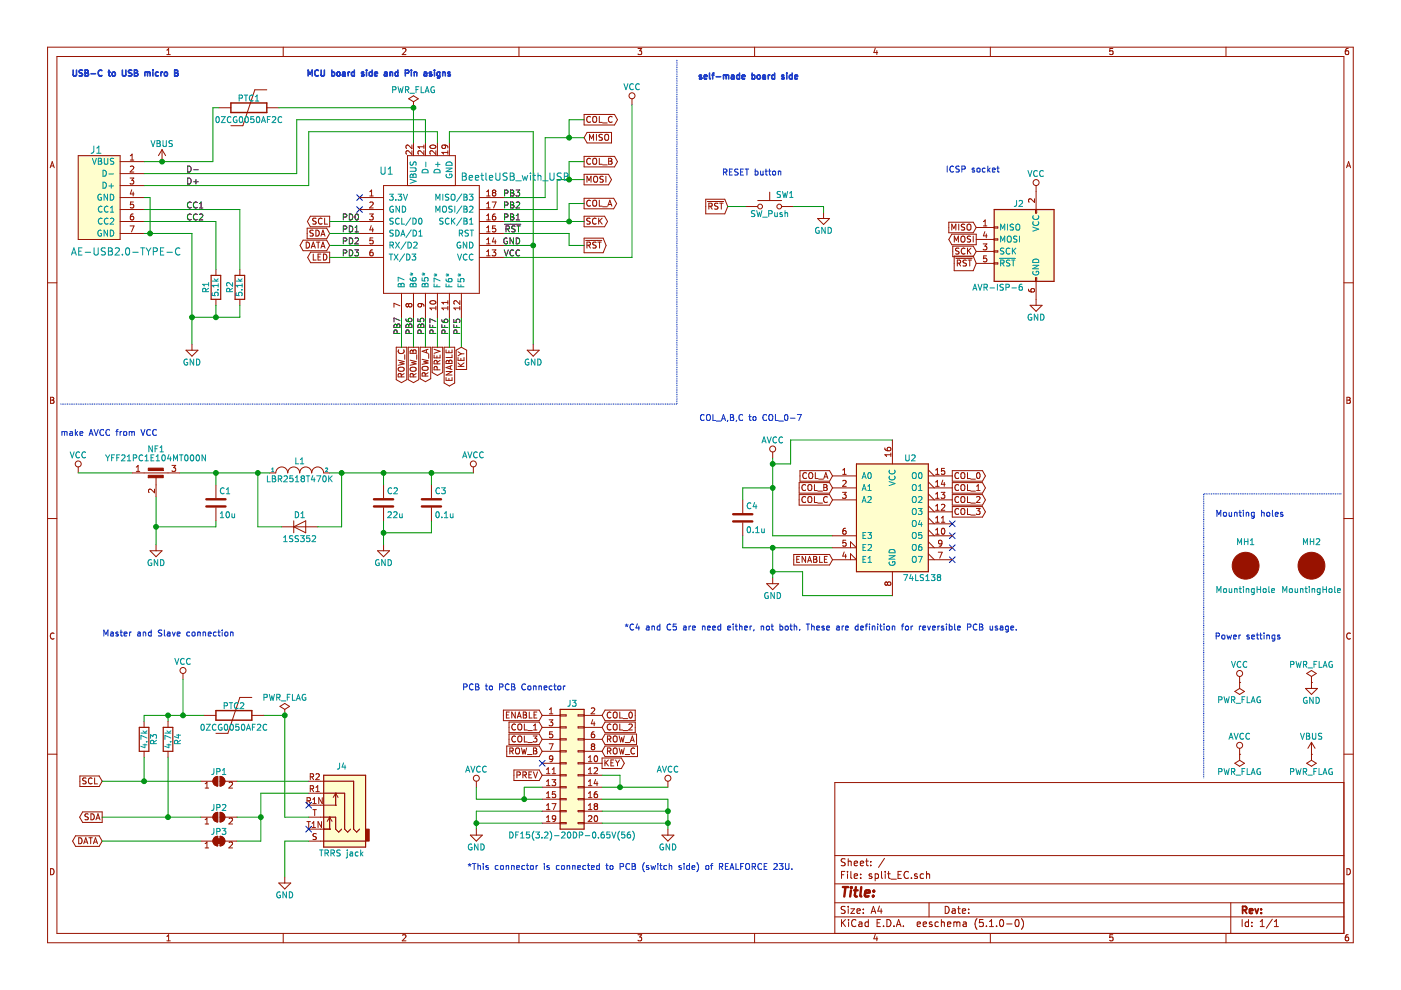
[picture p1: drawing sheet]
<svg xmlns="http://www.w3.org/2000/svg" width="297mm" height="210mm" viewBox="0 0 297 210" stroke-linecap="round" stroke-linejoin="round" font-family="sans-serif">
<g fill="none" stroke="#981200" stroke-width=".21">
<path d="M10.1 10h276.8v189.9h-276.8zM12.1 12h272.8v185.9h-272.8zM35.4 11.6h.7M35.4 10.6l.4-.3v1.3M56.6 19h-2.6l-2.5 7.7h-2.5M60 10v2M85.3 10.4l.5-.1 .3 .3-.8 1h.8M110 10v2M135.3 10.3h.8l-.5 .5 .4 .1v.5l-.2 .2-.5-.2M160 10v2M185.6 10.2l-.3 .9h.8M185.9 10.7v.9"/>
<path d="M210 10v2M235.9 10.3h-.6v.6l.6-.1v.6l-.1 .2-.5-.2M259.9 10v2M285.9 10.3h-.4l-.2 .3-.1 .7 .3 .3 .4-.2v-.6h-.4l-.3 .2M10.6 35.6l.5-1.3 .4 1.3M10.7 35.2h.7M16.6 33h8.9v17.8h-8.9zM25.5 34.3h5M25.5 36.8h5M25.5 39.3h5M27.6 37.7h.8l-.5 .5 .4 .2 .1 .4-.3 .2-.5-.1M27.6 33.9h.8"/>
<path d="M27.6 33l.4-.3v1.2M27.6 35.3l.5-.1 .3 .4-.8 .9h.8M34.4 31.7l-.8 1.3M34.4 31.7v2.6M34.4 31.7l.7 1.3M46.4 22.8h2.6M56.6 22.8h2.5M81.3 39.3h20.3v22.9h-20.3zM86.4 39.3v-6.3h10.2v6.3M86.6 20.9l1.1-.6 1 .6-1 .7zM87.3 30.7v.8l-.9-.8-.3 .3 .1 .5M87.3 32v.7l-.9-.7-.3 .2 .1 .5"/>
<path d="M87.7 22.8h.1M87.7 21.6v1.2M87.7 30.5v2.5M89.9 32v.7l-.9-.7-.4 .2 .1 .5M89.9 30.7v.8M89.9 31.1h-1.3l.4 .4M90.2 30.5v2.5M91.3 30.9a.61 .61 0 0 1 .7-.2 .61 .61 0 0 1 .4 .6 .76 .76 0 0 1-1.3-.3zM92.4 32v.7l-.9-.7-.4 .2 .2 .5M92.7 30.5v2.5M94.2 30.7l.3 .3-.1 .4h-.6l-.1-.4 .2-.3 .7 .1 .3 .2 .1 .4M95 32v.7"/>
<path d="M95 32.3h-1.3l.3 .4M95.3 30.5v2.5M123.8 24.3h6.5l.6 1.1-.6 1.1h-6.5zM123.8 33.2h6.5l.6 1.1-.6 1.1h-6.5zM123.8 37h5.2l.7 1.1-.7 1.1h-5.2zM124.4 38.6v-1.2l.5 .9 .4-.9v1.2M124.5 28.1h5.2v2.2h-5.2l-.7-1.1zM125 29.8v-1.3l.4 .9 .4-.9v1.3M125.2 33.7a.56 .56 0 0 0-.8 .5 .56 .56 0 0 0 .8 .5M125.2 24.8a.56 .56 0 0 0-.8 .5 .56 .56 0 0 0 .8 .5M125.7 33.7l.3-.1a.44 .44 0 0 1 .5 .4v.7l-.5 .1-.3-.1zM125.7 24.9l.3-.2a.44 .44 0 0 1 .5 .4v.7l-.5 .1-.3-.1z"/>
<path d="M125.9 37.5l.2-.1h.4a.78 .78 0 0 1-.1 1.2l-.5-.1zM126.5 28.5v1.3M127.1 33.6v1.2h.6M127.1 24.7v1.2h.6M127.7 28.6l-.5-.1-.2 .1v.4l.6 .2 .1 .3-.2 .3-.5-.1M127.8 35h.9M127.8 26.1h.9M127.9 37.4h-.5l-.2 .1 .1 .4 .6 .3v.2l-.2 .2h-.5M128.3 28.7l.2-.2a.44 .44 0 0 1 .5 .4v.7l-.5 .2-.2-.2zM128.5 37.4v1.2M129 33.6h.5l.2 .2-.2 .4 .3 .2-.1 .4h-.7zM129 34.2h.5"/>
<path d="M129.8 24.8a.56 .56 0 0 0-.8 .5 .56 .56 0 0 0 .8 .5M134 20.9v1.3M219.7 39.3v5.1M285.5 35.6l.4-1.3 .5 1.3M285.6 35.2h.6M10.1 60h2M25.5 44.4h5M25.5 41.9h5M25.5 47h5M25.5 49.5h5M27.6 47.9h.8l-.5 1.3M27.9 40.2l-.3 .9h.8"/>
<path d="M28.2 45.4h-.2a.79 .79 0 0 0-.1 1.2h.3l.2-.5-.3-.3h-.2l-.3 .3M28.2 40.7v.9M28.3 42.8h-.6l-.1 .6 .5-.1 .3 .3v.3l-.3 .2-.5-.1M45.8 57.1v1.3M50.9 57.1v1.3M64.3 50.9h5l.6 1.1-.6 1.2h-5l-.7-1.2zM64.9 51.3a.64 .64 0 0 1 .7 .7 .64 .64 0 0 1-.7 .6zM65.1 48.4h4.2l.6 1.1-.6 1.1h-4.2zM65.8 45.8h4.1v2.3h-4.1l-.6-1.1zM65.9 53.5h4v2.2h-4l-.7-1.1zM66 52.6l.4-1.3 .4 1.3M66.1 52.2h.6"/>
<path d="M66.4 48.9l-.5-.1-.1 .1v.4l.6 .3v.2l-.2 .3-.5-.1M66.4 53.9v1.2h.6M67 48.8a.64 .64 0 0 1 .7 .6 .64 .64 0 0 1-.7 .7zM67 46.3h-.5l-.2 .1v.3l.6 .3 .1 .3-.2 .2h-.5M67.1 51.3h.7M67.4 54.5h.5M67.5 51.3v1.3M68 53.9h-.6v1.2h.6M68 50.1l.5-1.3 .4 1.3M68 52.6l.5-1.3 .4 1.3M68.2 49.7h.6M68.2 52.2h.6"/>
<path d="M68.3 46.4a.56 .56 0 0 0-.7 .1 .56 .56 0 0 0 0 .7l.3 .3 .4-.1M68.6 53.9a.64 .64 0 0 1 .7 .6 .64 .64 0 0 1-.7 .6zM68.8 46.3v1.2h.6M76.2 44.4h5.1M76.2 41.9h5.1M76.2 47h5.1M76.2 49.5h5.1M76.2 54.6h5.1M76.2 52h5.1M78.3 45.4h.8l-.4 .4 .4 .2v.4l-.2 .2-.6-.1M78.4 43l.5-.2 .2 .4-.8 .9h.8M78.4 41.6h.7"/>
<path d="M78.4 40.6l.4-.3v1.3M78.7 47.9l-.3 .8h.8M79 53h-.2a.79 .79 0 0 0-.1 1.2h.3l.1-.5-.2-.2h-.2l-.3 .2M79 48.3v.9M79.1 50.4h-.6l-.1 .7 .5-.2 .2 .3v.3l-.2 .2-.5-.1M101.6 44.4h5.1M101.6 41.9h5.1M101.6 47h5.1M101.6 49.5h5.1M101.6 54.6h5.1M101.6 52h5.1M103.2 51.7h.7"/>
<path d="M103.2 54.2h.7M103.2 44.1h.7M103.2 46.6h.7M103.2 41.6h.7M103.2 40.6l.4-.3v1.3M103.2 43.2l.4-.4v1.3M103.2 45.7l.4-.3v1.2M103.2 48.3l.4-.4v1.3M103.2 50.8l.4-.4v1.3M103.2 53.3l.4-.3v1.2M103.2 49.2h.7M104.3 53h.8l-.4 .5 .4 .1v.4l-.2 .2-.6-.1"/>
<path d="M104.3 42.8h.9l-.6 1.3M104.6 40.8l-.2 .3v.3l.2 .2 .4-.1 .1-.2v-.2l-.2-.3M104.6 40.8l-.2-.2 .2-.3h.3l.2 .2-.2 .3M104.6 40.8h.3M104.7 50.4l-.3 .9h.8M105 45.4l-.4 .1-.2 .4v.6l.6 .1 .1-.2-.1-.5-.4-.1-.2 .3M105 50.9v.8M105.1 47.9h-.7v.6l.5-.1 .2 .2v.3l-.2 .3-.5-.2M123.8 42h6.3l.6 1.2-.6 1.1h-6.3zM123.8 45.8h4.4l.6 1.2-.6 1.1h-4.4zM123.8 50.5h4.1l.6 1.5-.6 1.6h-4.1zM124.2 51h3.4"/>
<path d="M124.4 52l.7-.1v-.4l-.7-.2v1.3M124.8 52l.4 .6M125.1 46.3h-.4l-.3 .1v.3l.6 .3 .1 .3-.2 .2h-.5M125.2 42.6a.56 .56 0 0 0-.8 .5 .56 .56 0 0 0 .8 .5M125.7 42.6l.3-.2a.44 .44 0 0 1 .5 .5v.6l-.5 .2-.3-.2zM126.4 46.4a.56 .56 0 0 0-.7 .1 .56 .56 0 0 0 0 .7l.3 .3 .4-.1M126.4 51.4l-.5-.1-.2 .2v.3l.6 .3 .1 .3-.3 .2-.4-.1M126.8 51.3h.7M126.9 46.3v1.2M127.1 42.4v1.3h.6M127.1 46.8l.6 .7M127.1 51.3v1.3"/>
<path d="M127.7 46.3l-.8 .7M127.8 43.8h.9M128.9 43.7l.4-1.3 .4 1.3M129 43.4h.6M149.6 42.2h4.1l.6 1.6-.6 1.5h-4.1zM150 42.7h3.4M150.3 43.7h.6l.1-.5-.7-.1v1.2M150.6 43.7l.4 .6M152.2 43.2l-.5-.1-.2 .2 .1 .3 .6 .3v.3l-.7 .1M152.6 43.1h.7M152.9 43.1v1.2M158.1 43.8h2.5"/>
<path d="M160.6 42.5h5.1M163.2 40.7v1.8M165.7 43.8h2.6M173.3 46.3h2.6l-1.3 1.3zM174.6 45.1v1.2M201.2 47.1h5.1l.7 1.1-.7 1.1h-5.1zM201.8 48.8v-1.3l.4 .9 .5-.9v1.3M201.8 49.7h5.2v2.2h-5.2l-.6-1.1zM202 52.2h4.3l.7 1.1-.7 1.1h-4.3zM202.3 54.3h4l.7 1.5-.7 1.6h-4zM202.3 51.3v-1.2l.5 .9 .4-.9v1.2M202.7 54.8h3.4"/>
<path d="M203 55.8l.6-.1v-.4l-.6-.2v1.3M203.3 47.5v1.3M203.3 55.8l.4 .6M203.3 52.7l-.5-.1-.2 .3 .1 .3 .6 .2v.3l-.7 .1M203.9 50.1h.5a.78 .78 0 0 1-.1 1.2l-.5-.1-.1-.7zM204.5 47.6l-.4-.1-.2 .1v.4l.5 .3 .1 .3-.2 .2-.5-.1M204.6 52.7a.56 .56 0 0 0-.8 .5 .56 .56 0 0 0 .8 .5M204.9 55.2l-.5-.1-.2 .3 .1 .3 .5 .2v.4l-.6 .1M205.1 47.7l.2-.2a.44 .44 0 0 1 .6 .5l-.1 .6-.5 .2-.2-.2zM205.1 52.6v1.3M205.3 55.1h.7M205.3 53.2l.6 .7"/>
<path d="M205.6 55.1v1.3M205.8 50.1h-.5l-.2 .1 .1 .4 .5 .2 .1 .3-.2 .2h-.5M205.9 52.6l-.8 .7M206.3 50.1v1.2M207 48.2h3.8M207 53.3h3.8M207 50.8h3.8M207 55.8h3.8M208.5 51.7h.7l-.4 .5 .4 .1v.5l-.2 .2-.5-.1M208.5 47.9h.7M208.5 47l.4-.4v1.3M208.8 49.1l-.3 .9h.8"/>
<path d="M209.1 49.6v.8M209.2 54.2h-.6l-.1 .7 .5-.2 .2 .3v.3l-.2 .2-.5-.1M210.8 48.1h.7v.3h-.7zM210.8 50.6h.7v.3h-.7zM210.8 53.2h.7v.2h-.7zM210.8 55.7h.7v.3h-.7zM219.3 42.1v.8l-.9-.8-.3 .3 .1 .5M219.5 44.4h.3v.8h-.3zM219.5 58.9h.3v.8h-.3zM219.7 59.7v5M284.9 60h2M39.4 74.3h2.6l-1.3 1.2z"/>
<path d="M40.7 73v1.3M45.8 63.5v1.2M50.9 63.5v1.2M84 73.6h2.2v6.9l-1.1 .6-1.1-.6zM84.4 76.4l1.3 .3-.9 .2 .9 .2-1.3 .4M84.5 78l.3-.1h.7l.2 .3-.1 .3a.8 .8 0 0 1-1.2-.1zM84.5 74.2a.56 .56 0 0 0 .6 .8 .56 .56 0 0 0 .5-.8M84.8 64.8l-1.3-.5v.8M85.1 79.9l-.1-.6h-.5l-.1 .6h1.3M85.1 62.2v5.1M85.7 79.2l-.6 .4M85.8 75.2v1"/>
<path d="M86.3 64.4l-.2 .2v.2l.2 .3M86.3 65.1h.1M86.3 64.4h.1M86.4 64.4l.2 .2M86.5 73.6h2.3v6.9l-1.1 .6-1.2-.6zM86.6 64.8l-.2 .3M86.6 64.6l.3-.2h.2l.2 .2v.4l-.2 .1h-.2l-.3-.3M86.6 64.6v.2M87 76.4l1.2 .3-.9 .2 .9 .2-1.2 .4M87 74.4l.3-.2 .3 .3 .1-.3h.3l.2 .2v.5h-1.2zM87 78l.4-.1h.6l.2 .3v.3a.8 .8 0 0 1-1.2-.1zM87.6 74.5v.4"/>
<path d="M87.6 79.9v-.6h-.5l-.1 .6h1.2M87.7 62.2v5.1M88.2 79.2l-.6 .4M88.4 75.2v1M89.1 73.6h2.2v6.7l-1.1 .6-1.1-.6zM89.2 64.4l.2 .2-.1 .4-.1 .1-.5-.1-.1-.4 .3-.2 .8 .1 .2 .5M89.5 76.2l1.3 .3-1 .2 1 .3-1.3 .2M89.6 77.9l.3-.2 .8 .2 .1 .3-.2 .3h-.7a.44 .44 0 0 1-.4-.5zM90.2 79.7l-.1-.6h-.5l-.1 .6h1.3M90.2 62.2v5.1M90.4 74.2v.6M90.8 79l-.6 .4"/>
<path d="M90.8 74l-1.3 .5 1.3 .4M90.9 75v1M91.3 63.9a.61 .61 0 0 1 .7-.2 .61 .61 0 0 1 .4 .6 .76 .76 0 0 1-1.3-.3zM91.6 73.6h2.3v5.4l-1.2 .6-1.1-.6zM92 75.3v.6h1.3v-.6M92 74l1.3 .5-1.3 .4M92.4 65v.7M92.4 65.3h-1.3l.4 .4M92.6 75.4v.5M92.7 78.4l-.1-.6-.1-.1-.3 .1-.2 .6h1.3M92.7 77.1l-.1-.6-.1-.1-.3 .1-.2 .6h1.3M92.7 62.2v5.1"/>
<path d="M93.3 76.4l-.6 .4M94.2 73.6h2.2v7.6l-1.1 .6-1.1-.6zM94.6 74.2v.6h1.2v-.6M94.6 78.8h1.2l-1.2 .7h1.2M94.6 76.5l.3-.1 .3 .3 .1-.3h.3l.2 .2v.5h-1.2zM95 65.3h-1.3l.3 .4M95 63.7v.8M95 65v.7M95 64.1h-1.3l.3 .4M95.2 74.4v.4M95.2 76.7v.4M95.3 62.2v5.1"/>
<path d="M95.5 77.6v.6M95.8 75.2v.6h-1.2M95.8 77.5l-1.2 .4 1.2 .4M96.7 74.3l1.1-.7 1.1 .7v4h-2.2zM97.1 77.7h1.3M97.1 76.9l.7 .8M97.1 75.8v.6h1.3v-.6M97.1 74.6l.7 .4M97.5 63.7v.8l-.9-.8-.4 .3 .1 .5M97.5 65.3h-1.3l.4 .4M97.5 65v.7M97.7 76v.4"/>
<path d="M97.8 75h.6M97.8 75l-.7 .4M97.8 62.2v5.1M98.4 76.9l-.7 .6M111.8 74.3h2.5l-1.2 1.2zM113.1 73v1.3M218.1 61.3l.1 .4 .4 .2 .7-.1v-.5l-.2-.1-.5 .1v.4l.2 .2M218.4 64.7h2.5l-1.2 1.3zM10.7 84.2h.5l.2 .3-.2 .3 .3 .3-.3 .4h-.5zM10.7 84.8h.5M16.6 99v1.3M28.9 99.9h.7"/>
<path d="M28.9 99l.4-.3v1.2M36.5 98.7h.7l-.4 .5 .4 .1v.4l-.2 .2-.5-.1M94.6 80v.7h1.2v-.7M95.2 80.2v.5M100.4 99v1.3M163.8 95.8v1.3M169.6 99.8h6.3l.6 1.1-.6 1.1h-6.3zM178.7 99.7l.4-.4v1.3M187.6 95l.1 .4 .5 .2 .6-.1v-.5l-.2-.2-.4 .2-.1 .3 .2 .3M188.9 96.4h-1.3l.4 .4M188.9 96.1v.7M189.2 93.3v5.1"/>
<path d="M196.8 99.6l1.3 1.3M198.4 99.7l.4-.4v1.3M200.3 99.3h-.7v.6l.5-.1 .2 .2v.3l-.2 .3-.5-.1M201.9 99.8h6.4l.6 1.1-.6 1.1h-6.4zM285.6 84.2h.4l.3 .3-.3 .3 .3 .3-.2 .4h-.5zM285.6 84.8h.4M10.1 109.9h2M28 100.3h10.2M31.8 116.8h2.6l-1.3 1.2zM32.8 103.7v.8l-1-.8-.3 .3 .1 .4M33.1 101v4.4M33.1 115.5v1.3"/>
<path d="M45.8 102.8v2.8M45.8 107.6v2.8M57.2 100.3h1.3a1.27 1.27 0 0 1 1.2-1.3 1.27 1.27 0 0 1 1.3 1.3 1.27 1.27 0 0 1 1.3-1.3 1.27 1.27 0 0 1 1.2 1.3 1.27 1.27 0 0 1 1.3-1.3 1.27 1.27 0 0 1 1.3 1.3 1.27 1.27 0 0 1 1.3-1.3 1.27 1.27 0 0 1 1.2 1.3h1.3M59.7 111.7h7.7M62.3 110.4v2.6M62.3 111.7l2.5-1.3v2.6zM80 116.8h2.6l-1.3 1.2zM81.3 102.8v2.8M81.3 107.6v2.8M81.3 115.5v1.3M91.5 102.8v2.8M91.5 107.6v2.8"/>
<path d="M157.5 106v2.8M157.5 110.8v2.8M168.3 117.6h7.6l.6 1.1-.6 1.1h-7.6zM168.9 118.6h.5M169.4 102.3h6.5l.6 1.1-.6 1.2h-6.5zM169.4 104.9h6.5l.6 1.1-.6 1.1h-6.5zM169.5 118h-.6v1.2h.6M170.8 102.9a.56 .56 0 0 0-.8 .5 .56 .56 0 0 0 .8 .5M170.8 105.4a.56 .56 0 0 0-.8 .5 .56 .56 0 0 0 .8 .5M170.8 118v1.2l-.7-1.2v1.2M171 100.3a.56 .56 0 0 0-.8 .5 .56 .56 0 0 0 .8 .5M171.2 119.2l.4-1.2 .5 1.2"/>
<path d="M171.3 102.9l.3-.2a.44 .44 0 0 1 .5 .5v.6l-.5 .2-.3-.2zM171.3 105.5l.3-.2a.44 .44 0 0 1 .5 .4v.7l-.5 .1-.3-.1zM171.3 118.9h.6M171.5 100.4l.3-.2 .3 .1a.78 .78 0 0 1-.1 1.2l-.5-.2zM172.5 118.6h.4M172.5 118l.6 .1v.3l-.2 .2 .3 .2-.1 .4h-.6zM172.7 102.7v1.3h.6M172.7 105.3v1.2h.6M172.9 100.2v1.3h.6M173.4 104.1h1M173.4 106.7h1M173.6 101.6h1"/>
<path d="M173.8 118v1.2h.6M174.7 101.5l.4-1.3 .4 1.3M174.7 102.7h.4l.2 .3-.2 .3 .3 .3-.1 .4h-.6zM174.7 103.3h.4M174.8 101.1h.6M174.8 118.6h.4M175.4 105.4a.56 .56 0 0 0-.8 .5 .56 .56 0 0 0 .8 .5M175.4 118h-.6v1.2h.6M176.5 100.9h5.1M176.5 113.6h5.1M176.5 106h5.1M176.5 103.4h5.1"/>
<path d="M176.5 118.7h5.1l-1.3-1.3v1.3M176.5 116.1h5.1l-1.3-1.2v1.2M178.6 104.4h.8l-.4 .5 .3 .1 .1 .4-.2 .3-.6-.2M178.7 100.6h.7M178.7 102l.5-.2 .2 .4-.8 .9h.8M179 117l-.3 .9h.8M179.3 112h-.2a.79 .79 0 0 0-.2 1.3l.4-.1 .1-.5-.2-.2h-.3l-.2 .2M179.3 117.5v.8M179.3 114.5h-.6v.6l.5-.1 .2 .3v.3l-.2 .2-.5-.1M196.8 100.9h5.1M196.8 113.6h5.1M196.8 112.3l1.3 1.3"/>
<path d="M196.8 111.1h5.1M196.8 109.8l1.3 1.3M196.8 108.5h5.1M196.8 107.3l1.3 1.2M196.8 106h5.1M196.8 104.7l1.3 1.3M196.8 103.4h5.1M196.8 102.2l1.3 1.2M196.8 118.7h5.1M196.8 116.1h5.1M196.8 117.4l1.3 1.3M196.8 114.9l1.3 1.2"/>
<path d="M198.4 102.2l.4-.4v1.3M198.4 100.6h.7M198.4 113.3h.7M198.4 104.7l.4-.3v1.3M198.4 107.3l.4-.4v1.3M198.4 109.8l.4-.3v1.2M198.4 112.4l.4-.4v1.3M198.4 110.7h.7M198.4 108.2h.7M198.4 105.7h.7M198.4 103.1h.7M198.9 117.1h.9l-.6 1.2"/>
<path d="M199.5 104.4h.8l-.4 .5 .4 .1v.4l-.2 .3-.6-.2M199.6 107.1l.5-.2 .2 .4-.8 .9h.8M199.6 110.7h.7M199.6 109.8l.3-.3v1.2M199.7 112.1l.2-.1a.67 .67 0 0 1 .4 .6 .67 .67 0 0 1-.4 .7l-.3-.5zM199.7 115.1l-.2 .2h-.4l-.1-.2 .1-.4 .4-.2 .2 .3-.2 .9-.4 .1M199.9 101.8l-.3 .9h.8M200.2 102.3v.8M201.9 102.3h6.4l.6 1.1-.6 1.2h-6.4zM201.9 104.9h6.4l.6 1.1-.6 1.1h-6.4zM201.9 107.4h6.4l.6 1.1-.6 1.1h-6.4zM203.2 100.3a.56 .56 0 0 0-.7 .5 .56 .56 0 0 0 .7 .5"/>
<path d="M203.2 102.9a.56 .56 0 0 0-.7 .5 .56 .56 0 0 0 .7 .5M203.2 105.4a.56 .56 0 0 0-.7 .5 .56 .56 0 0 0 .7 .5M203.2 107.9a.56 .56 0 0 0-.7 .5 .56 .56 0 0 0 .7 .6M203.8 102.9l.2-.2a.44 .44 0 0 1 .6 .5l-.1 .6-.5 .2-.2-.2zM203.8 100.4l.2-.2a.44 .44 0 0 1 .6 .4l-.1 .7-.5 .2-.2-.2zM203.8 105.5l.2-.2a.44 .44 0 0 1 .6 .4l-.1 .7-.5 .1-.2-.1zM203.8 108l.2-.2a.44 .44 0 0 1 .6 .4l-.1 .7-.5 .2-.2-.2zM205.1 100.2v1.3h.6M205.1 102.7v1.3h.6M205.1 105.3v1.2h.6M205.1 107.8v1.3h.6M205.8 101.6h1"/>
<path d="M205.8 104.1h1M205.8 106.7h1M205.8 109.2h1M207 107.8h.8l-.4 .5 .3 .1 .1 .5-.3 .2-.5-.1M207.1 104h.7M207.1 105.4l.4-.1 .3 .3-.8 .9h.8M207.1 103.1l.3-.4v1.3M207.2 100.3l.2-.1a.67 .67 0 0 1 .4 .6 .67 .67 0 0 1-.4 .7l-.3-.5zM284.9 109.9h2M11.5 134.3a.58 .58 0 0 0-.8 .5 .58 .58 0 0 0 .8 .6M162.6 123.8h2.5l-1.3 1.2zM163.8 122.5v1.3"/>
<path d="M188.2 123.6l.2-.2h.2l.3 .2-.1 .4-.2 .1h-.2l-.2-.2M188.2 123.6l-.3-.2-.3 .2v.3l.3 .2 .3-.2M188.2 123.6v.3M189.2 121.2v5.1M286.3 134.3a.58 .58 0 0 0-.8 .5 .58 .58 0 0 0 .8 .6M10.1 159.9h2M30.5 152.9v1.3M30.5 159.3v1.3M35.6 152.9v1.3M35.6 159.3v1.3M38.8 142.8v1.3M43.2 151.7h2.6"/>
<path d="M53.4 151.7h2.5M53.4 147.9h-2.5l-2.6 7.6h-2.5M59.4 149.8l1-.7 1 .7-1 .6zM60.4 151.7h.1M60.4 150.4v1.3M106.7 150.6h7.6l.7 1.1-.7 1.1h-7.6zM107.4 151.6h.4M107.4 158.2h6.9l.7 1.1-.7 1.1h-6.9zM107.9 153.1h6.4l.7 1.1-.7 1.1h-6.4zM107.9 155.6h6.4l.7 1.2-.7 1.1h-6.4zM108 151h-.6v1.2h.6M108.1 159.2h.6l.1-.5-.7-.1v1.3"/>
<path d="M108.4 159.2l.4 .7M109.2 151v1.2l-.7-1.2v1.2M109.3 153.6a.56 .56 0 0 0-.8 .5 .56 .56 0 0 0 .8 .5M109.3 156.2a.56 .56 0 0 0-.8 .5 .56 .56 0 0 0 .8 .5M109.4 158.8l.2-.2a.45 .45 0 0 1 .6 .4l-.2 .8h-.5a.92 .92 0 0 1-.1-1zM109.7 152.2l.4-1.2 .4 1.2M109.8 151.9h.6M109.9 153.7l.2-.2a.45 .45 0 0 1 .5 .4l-.1 .8h-.5a.92 .92 0 0 1-.1-1zM109.9 156.2l.2-.2a.45 .45 0 0 1 .5 .5l-.1 .8h-.5a.92 .92 0 0 1-.1-1.1zM110.6 158.6l.3 1.3 .2-1 .3 1 .3-1.3M110.9 151.6h.5M110.9 151l.7 .1v.4l-.2 .1 .3 .2-.1 .4h-.7z"/>
<path d="M111.2 153.5v1.3h.6M111.2 156v1.3h.6M111.8 160h1M111.9 154.9h1M111.9 157.4h1M112.2 151v1.2h.6M113.1 156h.7l-.4 .5 .4 .2v.5l-.2 .1-.5-.1M113.1 159.2h.4M113.1 153.9l.4-.4v1.3M113.1 158.6h.4l.3 .2-.3 .4 .3 .2-.1 .4-.6 .1zM113.1 154.8h.7M113.2 151.6h.5"/>
<path d="M113.8 151h-.6v1.2h.6M115 151.7h3.8M115 154.2h3.8M115 156.8h3.8M115 159.3h3.8M116.4 152.6h.8l-.4 .5 .3 .1 .1 .5-.2 .2-.6-.1M116.4 157.7h.9l-.6 1.3M116.5 151.3h.7M116.5 150.4l.4-.3v1.2M117.1 155.2h-.5l-.1 .6 .5-.2 .2 .3v.3l-.2 .2-.5-.1M118.8 151.6h1.2v.2h-1.2zM118.8 154.1h1.2v.2h-1.2z"/>
<path d="M118.8 156.6h1.2v.3h-1.2zM118.8 159.2h1.2v.2h-1.2zM122.6 159.2h1.2v.2h-1.2zM122.6 156.6h1.2v.3h-1.2zM122.6 154.1h1.2v.2h-1.2zM122.6 151.6h1.2v.2h-1.2zM123.8 151.7h3.8M123.8 154.2h3.8M123.8 156.8h3.8M123.8 159.3h3.8M125.4 150.2l.4-.1 .3 .3-.8 .9h.8M125.6 158.3l-.2-.3 .2-.3h.2l.3 .2-.3 .4"/>
<path d="M125.6 158.3l-.2 .2v.2l.2 .3 .4-.1 .1-.2v-.2l-.3-.2M125.6 158.3h.2M125.7 152.6l-.3 .9h.7M126 153.1v.8M126 155.2h-.3a.79 .79 0 0 0-.1 1.2h.4l.1-.5-.3-.3h-.2l-.2 .3M128.3 153.1h6.4v2.2h-6.4l-.7-1.1zM128.3 155.6h6.7v2.3h-6.7l-.7-1.1zM128.3 150.6h6.4v2.2h-6.4l-.7-1.1zM128.3 158.2h6.9v2.2h-6.9l-.7-1.1zM128.8 156.7l.7-.1v-.4l-.7-.2v1.3M128.8 159.2l.7-.1v-.4l-.7-.1v1.3M129.1 156.7l.4 .6"/>
<path d="M129.1 159.2l.4 .7M129.5 151.1a.56 .56 0 0 0-.8 .5 .56 .56 0 0 0 .8 .5M129.5 153.6a.56 .56 0 0 0-.8 .5 .56 .56 0 0 0 .8 .5M130.1 156.2l.2-.2a.44 .44 0 0 1 .5 .5v.6l-.5 .2-.2-.2zM130.1 158.8l.2-.2a.44 .44 0 0 1 .5 .4v.7l-.5 .2-.2-.2zM130.1 151.1l.2-.1a.44 .44 0 0 1 .5 .4v.7l-.5 .1-.2-.1zM130.1 153.7l.2-.2a.44 .44 0 0 1 .5 .4v.7l-.5 .2-.2-.2zM131.3 156l.3 1.3 .2-.9 .3 .9 .3-1.3M131.3 158.6l.3 1.3 .2-1 .3 1 .3-1.3M131.4 151v1.2h.6M131.4 153.5v1.3h.6M132.1 154.9h1"/>
<path d="M132.1 152.4h1M132.5 157.4h1M132.5 160h1M133.4 153.6l.4-.1 .3 .4-.8 .9h.8M133.4 153.6h-.1M133.5 151.1l.1-.1a.67 .67 0 0 1 .5 .6 .67 .67 0 0 1-.5 .6l-.3-.4zM133.6 157.3l.5-1.3 .4 1.3M133.8 157h.5M134.6 158.7a.56 .56 0 0 0-.8 .1 .56 .56 0 0 0 0 .7l.4 .4 .4-.2M261.8 146.6l1-.6 1 .6-1 .6zM262.8 144.7h.1M262.8 159.9h.1"/>
<path d="M262.8 143.4v2.6M262.8 158.7v2.5M276.8 146h2.5l-1.2 1.2zM277 142.8l1.1-.6 1 .6-1 .6zM278.1 144.7h.1M278.1 159.9h.1M278.1 143.4v2.6M278.1 157.4v3.8M278.1 157.4l-.8 1.3M278.1 157.4l.7 1.3M284.9 159.9h2M16 177.2h5l.7 1.1-.7 1.2h-5l-.6-1.2z"/>
<path d="M16.7 177.6a.64 .64 0 0 1 .7 .7 .64 .64 0 0 1-.7 .6zM16.9 164.5h4.1l.7 1.1-.7 1.2h-4.1zM17.5 172.1h4.2v2.3h-4.2l-.6-1.1zM17.8 178.9l.4-1.3 .4 1.3M17.9 178.5h.6M18.3 165l-.5-.1-.2 .2v.3l.5 .3 .2 .3-.3 .2-.5-.1M18.7 172.6l-.5-.1-.1 .2v.4l.6 .2v.3l-.2 .2h-.5M18.8 177.6h.8M19.2 177.6v1.3M19.3 172.5a.64 .64 0 0 1 .7 .7 .64 .64 0 0 1-.7 .6zM19.5 165.1a.56 .56 0 0 0-.7 0 .56 .56 0 0 0 0 .8l.3 .3 .4-.1M19.8 178.9l.4-1.3 .5 1.3"/>
<path d="M19.9 178.5h.6M20.1 164.9v1.3h.6M20.3 173.8l.5-1.3 .4 1.3M20.5 173.5h.6M42.6 178.3h2.5M42.6 165.6h2.5M42.6 173.3h2.5M43.5 179.8h.7M43.5 166.2l.4-.4v1.3M43.5 173.8l.4-.4v1.3M43.5 178.9l.4-.4v1.3M43.5 167.1h.7"/>
<path d="M43.5 174.7h.7M45.4 177.6l.8-.3v2a1.02 1.02 0 0 1-1-.6 1.02 1.02 0 0 1 .2-1.1zM45.4 164.9l.8-.3v2.1a1.02 1.02 0 0 1-1-.7 1.02 1.02 0 0 1 .2-1.1zM45.4 172.5l.8-.3v2.1a1.02 1.02 0 0 1-1-.7 1.02 1.02 0 0 1 .2-1.1zM46.7 177.3a1.02 1.02 0 0 1 1 1 1.02 1.02 0 0 1-1 1zM46.7 164.6a1.02 1.02 0 0 1 1 1 1.02 1.02 0 0 1-1 1.1zM46.7 172.2a1.02 1.02 0 0 1 1 1.1 1.02 1.02 0 0 1-1 1zM47.7 178.3h2.5M47.7 165.6h2.5M47.7 173.3h2.5M48.6 165.9l.5-.1 .2 .4-.8 .9h.8M48.6 178.6l.5-.1 .2 .4-.8 .9h.8"/>
<path d="M48.6 173.6l.5-.2 .2 .4-.8 .9h.8M65.1 174.2h.7M65.1 169.8l.7-.1v-.5l-.7-.1v1.3M65.4 169.8l.4 .6M65.5 178.3h3.1M65.5 165.6h3.1M65.5 173.3h3.1M65.5 175.8h4.4M65.5 168.2h3.1M65.5 170.7h5.7M65.5 174.2v1.3M65.8 164.7l.6-.1v-.4l-.6-.2v1.3"/>
<path d="M65.8 167.2l.6-.1v-.4l-.6-.1v1.3M66.1 167.2l.4 .7M66.1 164.7l.4 .6M66.2 175.5h.7M66.2 174.6l.3-.4v1.3M66.3 170.4h.8M66.3 169.5l.4-.4v1.3M66.3 171.7h.8M66.7 171.7v1.2M67 164.2l.5-.2 .2 .4-.8 .9h.8M67 167.9h.7M67 166.9l.4-.3v1.3"/>
<path d="M67.1 176.8l-.5-.1-.2 .2 .1 .4 .5 .2 .1 .3-.3 .2h-.5M68.2 174.2v1.3l-.8-1.3v1.3M68.3 169.1v1.3l-.7-1.3v1.3M68.6 175.8h.1M69.9 175.8h.1M69.9 173.3h.1M69.9 173.3v2.5M69.9 173.3l-.5 .8M69.9 173.3l.5 .8M71.2 168.2h.1M71.2 170.7h.1M71.2 168.2v2.5"/>
<path d="M71.2 168.2l-.5 .9M71.2 168.2l.5 .9M99.7 177.1h2.6l-1.3 1.2zM101 165.6v1.3M101 175.8v1.3M109 163.3h5.3l.7 1.1-.7 1.1h-5.3zM109.6 164.3l.7-.1v-.4l-.7-.1v1.2M110.9 164.3l.7-.1v-.4l-.7-.1v1.2M111.2 164.3l.4 .6M112.1 164.3h.5M112.7 163.7h-.6v1.2h.6M113.1 163.7l.4 1.2 .5-1.2"/>
<path d="M115 161.8h3.8M115 164.4h3.8M115 166.9h3.8M115 169.4h3.8M115 172h3.8M115 174.5h3.8M115.9 164h.7M115.9 163.1l.3-.3v1.2M115.9 165.7l.3-.4v1.3M115.9 168.2l.3-.3v1.2M115.9 170.7l.3-.3v1.3M115.9 173.3l.3-.4v1.3"/>
<path d="M115.9 166.6h.7M115.9 169.1h.7M115.9 171.7h.7M115.9 174.2h.7M117 165.3h.8l-.4 .5 .3 .1 .1 .5-.2 .2-.6-.1M117 170.4h.9l-.6 1.3M117.1 164h.7M117.1 163.1l.3-.3v1.2M117.2 160.8l-.2 .2h-.4l-.1-.2 .1-.4 .4-.2 .2 .3-.2 .9-.4 .1M117.7 167.9h-.6v.6l.5-.2 .2 .3v.3l-.2 .2-.5-.1M117.8 173.5l-.2 .2h-.4l-.1-.6 .5-.2 .2 .3-.1 .7-.1 .2-.4 .1M118.8 161.7h1.2v.3h-1.2z"/>
<path d="M118.8 164.2h1.2v.3h-1.2zM118.8 166.8h1.2v.2h-1.2zM118.8 169.3h1.2v.3h-1.2zM118.8 171.9h1.2v.2h-1.2zM118.8 174.4h1.2v.3h-1.2zM122.6 174.4h1.2v.3h-1.2zM122.6 171.9h1.2v.2h-1.2zM122.6 169.3h1.2v.3h-1.2zM122.6 166.8h1.2v.2h-1.2zM122.6 164.2h1.2v.3h-1.2zM122.6 161.7h1.2v.3h-1.2zM123.8 161.8h3.8"/>
<path d="M123.8 164.4h3.8M123.8 166.9h3.8M123.8 169.4h3.8M123.8 172h3.8M123.8 174.5h3.8M124.8 161.5h.7M124.8 160.6l.3-.4v1.3M124.8 163.1l.3-.3v1.2M124.8 165.7l.3-.4v1.3M124.8 168.2l.3-.3v1.2M124.8 170.7l.3-.3v1.3M124.8 164h.7"/>
<path d="M124.8 166.6h.7M124.8 169.1h.7M124.8 171.7h.7M124.8 173.1l.4-.2 .3 .4-.8 .9h.8M126 162.9l.5-.1 .2 .3-.8 .9h.8M126.1 160.4l.2-.2a.67 .67 0 0 1 .4 .7 .67 .67 0 0 1-.4 .6l-.3-.5zM126.1 173.1l.2-.2a.67 .67 0 0 1 .4 .7 .67 .67 0 0 1-.4 .6l-.3-.5zM126.2 170.9l-.2-.2 .2-.3h.3l.2 .2-.2 .3M126.2 170.9l-.2 .3v.3l.2 .2 .4-.1 .1-.2v-.2l-.2-.3M126.2 170.9h.3M126.3 165.3l-.3 .8h.8M126.6 167.9l-.5 .1-.1 .4v.6l.6 .1 .1-.2-.1-.5-.4-.1-.2 .3"/>
<path d="M126.6 165.7v.9M127.6 160.7h4.1l.7 1.1-.7 1.2h-4.1zM128.3 161.1v1.3M128.5 161.7l.5 .7M129 161.1l-.7 .8M129.5 161.7h.5M130.1 161.1h-.6v1.3h.6M130.5 161.1l.4 .7M130.9 161.8v.6M131.4 161.1l-.5 .7M140.3 177.1h2.6l-1.3 1.2zM141.6 165.6v1.3"/>
<path d="M141.6 175.8v1.3M261.8 161.8l1-.6 1 .6-1 .7zM277 161.8l1.1-.6 1 .6-1 .7zM284.9 165.9h-107.9v32M10.7 184.2a.65 .65 0 0 1 .8 .6 .65 .65 0 0 1-.8 .7zM35.4 198.5l.4-.3v1.3M35.4 199.5h.7M59.1 187.2h2.5l-1.2 1.3zM60 197.9v2M60.4 185.9v1.3M85.3 198.3l.5-.1 .3 .3-.8 1h.8M110 197.9v2"/>
<path d="M135.3 198.2h.8l-.5 .5 .4 .1v.6l-.2 .1-.5-.1M160 197.9v2M177 194.4h107.9M177 191.4h107.9M177 187.4h107.9M177 181.4h107.9M178.4 185.5h.5M178.4 195v1.5M178.6 195.6l.7 .9M179.1 184.8h-.7v1.5M179.2 192.2h-.6l-.3 .2 .2 .4 .6 .3v.4l-.2 .2-.6-.1M179.2 182.1h-.6l-.3 .2 .2 .4 .6 .3v.4l-.2 .2-.6-.1"/>
<path d="M179.3 195l-.9 .8M179.7 184.8v.1M179.7 185.3v1M179.8 182.1v1.5M179.8 192.2v.1M179.8 192.7v1M179.8 182.7l.2-.1h.4l.1 1M179.9 195v.1M179.9 195.5v1M180.4 184.8v1.3l.2 .2M180.4 192.7h.8l-.8 1h.8M181.1 185.8l.7-.2v-.3h-.5l-.2 .2 .1 .7h.6"/>
<path d="M181.1 183.1l.7-.2v-.3h-.5l-.2 .2 .1 .7h.6M181.5 195.1a.59 .59 0 0 0-.8 0 .59 .59 0 0 0-.1 .7 .56 .56 0 0 0 .2 .6 .56 .56 0 0 0 .7-.1M181.7 193.2l.7-.2-.1-.2-.4-.1-.2 .2 .1 .7h.5M182.1 195.5h.6l.1 1M182.4 183.1l.7-.2-.1-.3h-.4l-.2 .2 .1 .7h.5M182.5 186.1v.2M182.5 185.3v.2M182.8 195.8l-.5 .1-.3 .2 .3 .4 .5-.1M183 193.5v.2M183 192.8v.1M183.5 182.6h.6M183.7 182.1v1.3l.4 .2"/>
<path d="M184.1 195.5h-.4l-.3 .2 .1 .6 .2 .2 .4-.1M184.1 195v1.5M184.6 183.4v.2M184.6 182.6v.2M184.7 193.7l.5-1.5 .5 1.5M184.8 193.2h.8M184.8 185.3h-.3l-.2 .2v.2l.5 .1v.4h-.5M185.6 185.3h.4l.3 .2-.1 .6-.2 .2-.4-.1M185.6 185.3v1.5M185.6 198.1l-.3 .9h.8M185.9 198.6v.9M186 195.7h.5"/>
<path d="M186.5 192.1l-.4 1.1h1M186.7 195h-.7v1.5h.7M186.8 192.7v1M186.9 184.8v1.3l.2 .2M187.3 196.3v.2M187.5 182l-1.2 1.9M187.7 184.8v.1M187.7 185.3v1M188 195a.76 .76 0 0 1 .9 .7 .76 .76 0 0 1-.9 .8zM188.2 185.3h.6M188.4 184.8v1.3l.4 .2M188.9 186.4h1.1"/>
<path d="M189.5 196.3v.2M190 196.5l.5-1.5 .5 1.5M190.2 196h.7M190.4 185.5h.5M191.1 184.8h-.7v1.5h.7M191.5 196.3v.2M192.6 184.9a.71 .71 0 0 0-1 .5 .71 .71 0 0 0 .7 .9l.3-.2M193.2 186.1v.2M194.5 196l.7-.2-.1-.3h-.4l-.2 .2v.7h.6M194.5 185.3h-.4l-.2 .2 .1 .2 .5 .1v.4h-.6M195.7 196l.7-.2v-.3h-.4l-.3 .2 .1 .7h.6M195.8 185.3h-.4l-.3 .2 .1 .6 .2 .2 .4-.1"/>
<path d="M196.4 184.8v1.5M196.4 185.4l.3-.1h.3l.1 1M197 191.4v3M197.6 195.5h-.4l-.2 .2 .1 .2 .5 .1v.4h-.6M199 195.5h-.5l-.3 .2 .1 .6 .2 .2 .5-.1M199.6 195v1.5M199.6 195.6l.2-.1h.3l.1 1M200.4 192.2a.75 .75 0 0 1 .8 .7 .75 .75 0 0 1-.8 .8zM200.9 196l.7-.2-.1-.3h-.4l-.2 .2v.7h.6M201.9 192.8h.6v.9M202.2 195.6l.5-.1 .2 .2M202.2 195.5v1"/>
<path d="M202.5 193l-.5 .1-.2 .2 .2 .4 .5-.1M202.9 195.7l.2-.2h.3l.1 1M202.9 195.7v.8M203 192.7h.6M203.2 192.2v1.3l.4 .2M204 193.2l.7-.2v-.2l-.5-.1-.2 .2 .1 .7h.6M204.2 195.5h.6l.1 1M204.9 195.8l-.5 .1-.2 .2 .2 .4 .5-.1M205.4 193.5v.2M205.4 192.8v.1M207.2 194.8a1.71 1.71 0 0 0 0 2.2M208.4 195h-.7l-.1 .7 .8-.1 .1 .2-.1 .5-.2 .2-.6-.2"/>
<path d="M209.1 196.3v.2M209.8 196.5h.8M209.8 195.4l.4-.4v1.5M210 197.9v2M211.3 196.3v.2M212.1 195h.2a.8 .8 0 0 1 .5 .7 .8 .8 0 0 1-.5 .8 1 1 0 0 1-.2-1.5zM213.4 195.9h1.2M215.4 195h.2a.8 .8 0 0 1 .5 .7 .8 .8 0 0 1-.5 .8 .97 .97 0 0 1-.2-1.5zM216.6 194.8a1.71 1.71 0 0 1 0 2.2M235.9 198.2h-.6v.6l.6-.1v.7l-.1 .1-.5-.1M259.9 197.9v2M260.9 191.4v6.5"/>
<path d="M263.4 195v1.5M264.7 195.5h-.4l-.3 .2 .1 .7h.6M264.7 195v1.5M265.4 196.3v.2M265.4 195.5v.2M267.2 196.5h.9M267.2 195.4l.4-.4v1.5M269.8 194.9l-1.3 1.9M270.2 196.5h.9M270.2 195.4l.4-.4v1.5M285.6 184.2a.65 .65 0 0 1 .7 .6 .65 .65 0 0 1-.7 .7zM285.9 198.2h-.4l-.2 .3-.1 .7 .3 .3 .4-.1v-.7h-.4l-.3 .2"/>
<circle cx="134" cy="20.3" r=".63"/>
<circle cx="219.7" cy="38.7" r=".63"/>
<circle cx="161.2" cy="43.8" r=".51"/>
<circle cx="165.2" cy="43.8" r=".51"/>
<circle cx="16.6" cy="98.4" r=".63"/>
<circle cx="100.4" cy="98.4" r=".63"/>
<circle cx="163.8" cy="95.2" r=".63"/>
<circle cx="38.8" cy="142.2" r=".63"/>
<circle cx="262.8" cy="142.8" r=".63"/>
<circle cx="262.8" cy="158" r=".63"/>
<circle cx="101" cy="165" r=".63"/>
<circle cx="141.6" cy="165" r=".63"/>
</g>
<g fill="none" stroke="#009596" stroke-width=".21">
<path d="M83.2 19h.7v-.5l-.7-.1v1.2M84.4 18.4l.3 1.2 .2-.9 .3 .9 .3-1.2M86 19h.6v-.5l-.6-.1v1.2M86.3 19l.4 .6M86.9 19.8h1M88.2 19h.4M88.8 18.4h-.6v1.2M89.3 18.4v1.2h.6M90.1 19.6l.5-1.2 .4 1.2M90.3 19.3h.6M92.1 18.5a.59 .59 0 0 0-.8 .5 .59 .59 0 0 0 .8 .6v-.5h-.2M132.3 17.7l.4 1.3 .4-1.3"/>
<path d="M134.3 17.9a.56 .56 0 0 0-.8 .5 .56 .56 0 0 0 .8 .5M135.5 17.9a.56 .56 0 0 0-.7 .5 .56 .56 0 0 0 .7 .5M19.6 33.6l.4 1.2 .4-1.2M19.9 31l-.1 1.3-.5 .2M20.5 32.5h.9M20.5 31.4l.5-.4v1.5M20.9 33.6h.4l.2 .2-.2 .4 .3 .2-.1 .4h-.6zM20.9 34.2h.4M21.8 36.1a.64 .64 0 0 1 .8 .6 .64 .64 0 0 1-.8 .7zM21.8 38.6a.64 .64 0 0 1 .8 .7 .64 .64 0 0 1-.8 .6zM22.1 33.6v1l.3 .2h.3l.2-.2v-1M23.1 36.9h1"/>
<path d="M23.1 39.4h1M23.6 38.9v1M24.1 33.6h-.5l-.2 .2 .1 .3 .6 .2v.4l-.7 .1M32 29.8l.5 1.3 .4-1.3M33.3 29.8l.6 .1v.3l-.2 .2 .3 .2-.1 .4-.6 .1zM33.3 30.4h.4M34.6 29.8v1l.2 .3 .4-.1 .1-.2v-1M36.5 29.9l-.4-.1-.2 .1v.4l.5 .2 .1 .3-.2 .3-.5-.1M45.9 24.9l.2-.2a.67 .67 0 0 1 .4 .7 .67 .67 0 0 1-.4 .6l-.3-.5zM46.9 24.7h.9l-.9 1.3h.9M49 24.9a.58 .58 0 0 0-.8 .4 .58 .58 0 0 0 .7 .6h.1M50.2 24.8a.59 .59 0 0 0-.7 .6 .59 .59 0 0 0 .7 .5v-.4h-.2"/>
<path d="M50.7 20.8l.7-.1v-.4l-.7-.1v1.2M50.9 24.9l.1-.2a.69 .69 0 0 1 .5 .7 .69 .69 0 0 1-.5 .6l-.3-.5zM51.8 20.2h.7M52 24.9l.2-.2a.67 .67 0 0 1 .5 .7 .67 .67 0 0 1-.5 .6l-.3-.5zM52.2 20.2v1.2M53.6 20.3a.56 .56 0 0 0-.7 .5 .56 .56 0 0 0 .7 .5M53.8 24.7h-.6l-.1 .6 .5-.1 .3 .3v.3l-.3 .2-.5-.1M54.1 21.4h.8M54.1 20.5l.4-.3v1.2M54.5 24.9l.2-.2a.69 .69 0 0 1 .4 .7 .69 .69 0 0 1-.4 .6l-.3-.5zM55.4 26l.5-1.3 .4 1.3M55.6 25.6h.6"/>
<path d="M56.7 25.3h.4M57.3 24.7h-.6v1.3M57.7 24.9l.5-.2 .3 .4-.8 .9h.8M59.7 24.9a.56 .56 0 0 0-.7 0 .56 .56 0 0 0 0 .8l.4 .3 .3-.1M80.8 35.4v1.2l.3 .3h.3l.2-.3v-1.2M82.3 36.9h.9M82.3 35.8l.4-.4v1.5M87 35.6h1l.2 .2v.4l-.2 .1h-1M87 38l1.2 .4-1.2 .5M87 37l.3-.1 .3 .3 .1-.3h.3l.2 .2v.5h-1.2zM87 34.3v.5l.2 .3 .3-.2 .2-.5h.4l.1 .7M87.6 37.2v.4"/>
<path d="M89.6 36.1a.68 .68 0 0 1 .8-.2 .68 .68 0 0 1 .4 .7h-1.3zM90.3 34.4v1M92.1 36.1a.68 .68 0 0 1 .8-.2 .68 .68 0 0 1 .4 .7h-1.3zM92.3 34.9h1M92.8 34.4v1M94.6 35.6h1.2l-1.2 .8h1.2M94.6 37a.59 .59 0 0 0 .6 .7 .59 .59 0 0 0 .6-.7l-.5-.1v.3M94.7 34.4a.66 .66 0 0 1 .8 0 .66 .66 0 0 1 .3 .7h-1.2zM98 37.4h.5M98 36.7h.5l.3 .3v.3l-.3 .1 .4 .3-.1 .4-.2 .1h-.6zM99.5 37.7l.7-.2-.1-.2-.4-.1-.2 .2v.7h.6M100.8 37.7l.7-.2-.1-.2-.4-.1-.2 .2 .1 .7h.5"/>
<path d="M101.9 37.2h.6M102.2 36.7v1.3l.3 .2M103 36.7v1.3l.3 .2M103.8 37.7l.7-.2-.1-.2-.4-.1-.2 .2v.7h.6M105.1 36.7v1.2l.3 .3 .5-.1 .1-1.4M107.5 36.8l-.5-.1-.3 .3v.3l.8 .3v.5l-.3 .1-.5-.1M108.2 37.4h.5M108.2 36.7h.5l.3 .3-.1 .3-.2 .1 .3 .3v.4l-.2 .1h-.6zM109.3 38.3h1.2M110.7 37.2l.3 1 .3-.7 .3 .7 .3-1M112.5 36.7v.1M112.5 37.2v1"/>
<path d="M113 37.2h.6M113.2 36.7v1.3l.4 .2M114.1 37.3l.2-.1 .3 .1 .1 .9M114.1 36.7v1.5M115.1 38.3h1.1M116.6 36.7v1.2l.3 .3 .4-.1 .2-.2v-1.2M119 36.8l-.6-.1-.2 .1v.5l.6 .2 .2 .4-.3 .3-.6-.1M119.7 37.4h.5M119.7 36.7h.5l.2 .3-.2 .4 .2 .1 .1 .4-.3 .3h-.5zM217.9 36.1l.5 1.3 .4-1.3M219.9 36.3a.56 .56 0 0 0-.8 .5 .56 .56 0 0 0 .8 .5M221.2 36.3a.56 .56 0 0 0-.8 .5 .56 .56 0 0 0 .8 .5"/>
<path d="M15.2 54.1l.5-1.6 .5 1.6M15.3 53.6h.7M16.7 53.3h.5M17.4 52.5h-.7v1.6h.7M18.1 53.5h1.1M19.9 52.5v1.3l.3 .3 .5-.1 .1-.2v-1.3M21.5 48.9a.59 .59 0 0 0-.8 .5 .59 .59 0 0 0 .8 .6v-.5h-.2M21.5 41.3a.59 .59 0 0 0-.8 .5 .59 .59 0 0 0 .8 .6v-.5h-.2M21.6 46.4a.56 .56 0 0 0-.8 .5 .56 .56 0 0 0 .8 .5M21.6 43.8a.56 .56 0 0 0-.8 .5 .56 .56 0 0 0 .8 .6M22.3 52.6l-.5-.1-.3 .2v.4l.7 .3 .1 .4-.3 .3-.5-.1M22.8 41.2v1.2l-.7-1.2v1.2"/>
<path d="M22.8 48.8v1.3l-.7-1.3v1.3M22.9 46.4a.56 .56 0 0 0-.8 .5 .56 .56 0 0 0 .8 .5M22.9 43.8a.56 .56 0 0 0-.8 .5 .56 .56 0 0 0 .8 .6M23 53.3h.5M23 52.5h.5l.3 .3-.1 .3-.2 .2 .3 .1 .1 .4-.3 .3h-.6zM23.4 41.2a.64 .64 0 0 1 .7 .6 .64 .64 0 0 1-.7 .6zM23.4 48.8a.64 .64 0 0 1 .7 .6 .64 .64 0 0 1-.7 .7zM23.4 46.4l.5-.1 .2 .3-.8 .9h.8M23.4 45h.7M23.4 44.1l.4-.4v1.3M24.4 52.7l.6-.2 .2 .2 .1 .3-.9 1.1h.9M26 53.9v.2"/>
<path d="M26.8 52.7l.3-.2a.87 .87 0 0 1-.1 1.6l-.4-.6zM28.1 53.5h1.2M29.8 52.5h.9M30.2 52.5v1.6M31 52.5l.5 .8M31.5 53.3v.8M32 52.5l-.5 .8M32.5 53.3h.7l.2-.2-.1-.4-.8-.2v1.6M34 53.3h.5M34.7 52.5h-.7v1.6h.7M35.4 53.5h1.2M38.1 52.7a.7 .7 0 0 0-.9 .6 .7 .7 0 0 0 .9 .7v-.1"/>
<path d="M44.2 59.9v.7M45 59.6h1.3M45.4 59.1l.5 .5M46.3 59.1l-.5 .4M49.3 59.9v.8l-.9-.8-.4 .3 .2 .4M50.1 59.6h1.2M50.5 59.1l.5 .5M51.3 59.1l-.4 .4M82.5 53.9h.7M82.6 41.2h.8l-.5 .5 .4 .1 .1 .4-.3 .2-.5-.1M82.7 52l.7-.1v-.4l-.7-.2v1.3M82.9 53.9v1.2"/>
<path d="M83 52l.4 .6M83.4 43.8a.57 .57 0 0 0-.8 .6 .57 .57 0 0 0 .8 .5v-.4h-.2M83.4 48.9l-.5-.1-.2 .1v.4l.5 .2 .2 .3-.3 .3-.5-.1M83.4 46.3h-.5l-.2 .1v.3l.5 .3 .2 .3-.3 .2h-.5M83.6 53.9l.8 1.2M83.9 51.3l.8 1.3M83.9 48.8a.64 .64 0 0 1 .7 .6 .64 .64 0 0 1-.7 .7zM83.9 42.3v.1M84.4 41.2h.8l-.5 .5 .4 .1v.5l-.2 .1-.5-.1M84.4 53.9l-.8 1.2M84.6 46.4a.56 .56 0 0 0-.7 .1 .56 .56 0 0 0 0 .7l.4 .3 .3-.1M84.7 43.7v1.3l-.7-1.3v1.3"/>
<path d="M84.7 51.3l-.8 1.3M85 50.1l.4-1.3 .4 1.3M85.1 49.7h.6M85.2 46.3v1.2h.6M85.3 43.7a.64 .64 0 0 1 .7 .6 .64 .64 0 0 1-.7 .7zM85.5 41.2l.5 1.2 .4-1.2M85.7 59.3l-1.3-.5v.8M85.8 53.8l-1.1 1.6M86.1 51.3l-1.1 1.6M86.2 53.9a.64 .64 0 0 1 .7 .6 .64 .64 0 0 1-.7 .6zM86.5 51.3a.64 .64 0 0 1 .7 .7 .64 .64 0 0 1-.7 .6zM87 59l.1 .4 .4 .2 .6-.1 .1-.5-.2-.2-.5 .2-.1 .3 .3 .3"/>
<path d="M87 58.1h.3M87.1 46.2l-1.1 1.6M87.1 57.8l.2 .3M87.2 48.7l-1.1 1.7M87.3 58.1l-.2 .3M87.3 58.1l.2 .2M87.4 53.9h.7l-.4 .5 .4 .1v.4l-.2 .2-.5-.1M87.5 58l-.2 .1M87.5 46.3a.64 .64 0 0 1 .8 .6 .64 .64 0 0 1-.8 .6zM87.6 48.8a.64 .64 0 0 1 .7 .6 .64 .64 0 0 1-.7 .7zM87.7 51.5l.5-.2 .3 .4-.8 .9h.8M88.8 50.1h.7"/>
<path d="M88.8 49.1l.4-.3v1.3M88.9 46.4l.1-.1a.67 .67 0 0 1 .5 .6 .67 .67 0 0 1-.5 .6l-.2-.5zM89.5 58.9v.6l.6 .1-.1-.5 .2-.3h.3l.3 .3-.2 .5M89.5 58.1h.3M89.7 57.8l.1 .3M89.8 58.1l-.1 .3M89.8 58.1l.3 .2M90.1 58l-.3 .1M92 58.3h.3M92.2 58l.1 .3M92.3 58.3l-.1 .3M92.3 58.3l.3 .2"/>
<path d="M92.4 42.4v-1.2l.4 .9 .5-.9v1.2M92.4 45v-1.3l.4 .9 .5-.9v1.3M92.6 58.1l-.3 .2M93.3 59.5l-1.3-.5v.8M93.9 43.9l.2-.2 .4 .1a.78 .78 0 0 1-.1 1.2l-.5-.2zM93.9 41.2v1.2M93.9 46.3h-.4l-.3 .2 .1 .3 .6 .2v.4l-.7 .1M94.6 58.3h.3M94.6 59.1v.4l.5 .3 .6-.1 .1-.6h-.7v.4l.2 .3M94.7 58l.2 .3M94.9 58.3l-.2 .3M94.9 58.3l.2 .2"/>
<path d="M95.1 58.1l-.2 .2M95.2 41.3l-.5-.1-.2 .1v.4l.5 .2 .2 .3-.3 .2h-.5M95.2 46.4a.56 .56 0 0 0-.8 .5 .56 .56 0 0 0 .8 .5M95.7 41.4l.2-.2a.44 .44 0 0 1 .6 .4l-.1 .7-.5 .1-.2-.1zM95.7 46.3v1.2M95.9 43.8l-.5-.1-.2 .1 .1 .5 .5 .2 .1 .3-.3 .2-.4-.1M95.9 46.8l.6 .7M96.4 43.7v1.3M96.5 46.3l-.8 .7M97 53.9l.4 1.2 .5-1.2M97.1 58.3h.3M97.1 59.1v.6l.6 .1-.1-.2 .1-.5h.6l.1 .2-.1 .5"/>
<path d="M97.3 58l.1 .3M97.4 49.5l.6-.1v-.5l-.6-.1v1.3M97.4 58.3l-.1 .3M97.4 58.3l.3 .2M97.6 51.4a.59 .59 0 0 0-.7 .6 .59 .59 0 0 0 .7 .5l.1-.4h-.3M97.7 58.1l-.3 .2M97.7 49.5l.4 .6M97.9 46.2l-1.1 1.6M97.9 43.7l-1.1 1.6M97.9 41.1l-1.1 1.6M98.4 46.3l.6 .1v.3l-.2 .2 .3 .2-.1 .4h-.6zM98.4 41.2l.6 .1v.4l-.2 .1 .3 .2-.1 .4h-.6z"/>
<path d="M98.4 43.7l.6 .1v.4l-.2 .1 .3 .3-.1 .3-.6 .1zM98.4 46.9h.4M98.4 44.3h.4M98.4 41.8h.4M99 51.3v1.3l-.8-1.3v1.3M99 54a.56 .56 0 0 0-.8 .5 .56 .56 0 0 0 .8 .5M99.3 48.9l-.5-.1-.2 .2 .1 .3 .6 .3v.3l-.7 .1M99.5 41.2h.8l-.4 .5 .3 .1v.5l-.2 .1-.5-.1M99.5 47.5h.8M99.5 51.3a.64 .64 0 0 1 .8 .7 .64 .64 0 0 1-.8 .6zM99.5 43.8l.5-.1 .3 .4-.8 .9h.8M99.5 46.6l.4-.3v1.2"/>
<path d="M99.7 48.8h.7M100 48.8v1.3M100.3 54a.56 .56 0 0 0-.8 .5 .56 .56 0 0 0 .8 .5M160 44.7h-.4l-.2 .1v.4l.5 .2 .1 .3-.2 .2h-.5M160.4 44.7l.4 1.2 .2-.9 .2 .9 .3-1.2M161.7 46h1M163 45.3l.7-.1v-.4l-.7-.1v1.2M164.3 45.1v.8l.5-.1M164.8 45.1v.8M165.5 40.7l-.5-.1-.2 .1v.4l.6 .2 .1 .3-.3 .3-.4-.1M165.8 45.1h-.3l-.2 .2 .1 .1 .4 .2v.3h-.5M165.9 40.6l.3 1.3 .3-1 .2 1 .3-1.3"/>
<path d="M166.4 45.2l.5-.1 .1 .8M166.4 44.7v1.2M167.4 41.9h.7M167.4 40.9l.4-.3v1.3M173.6 48.3a.59 .59 0 0 0-.7 .6 .59 .59 0 0 0 .7 .5l.1-.5h-.3M175 48.2v1.3l-.8-1.3v1.3M175.6 48.2a.64 .64 0 0 1 .7 .6 .64 .64 0 0 1-.7 .7zM211.9 54.8h3.4M212.2 48.8v-1.3l.4 .9 .4-.9v1.3M212.2 51.3v-1.2l.4 .9 .4-.9v1.2M212.2 55.8l.6-.1v-.4l-.6-.2v1.3M212.5 55.8l.4 .6"/>
<path d="M212.8 52.7l-.4-.1-.2 .1v.4l.5 .2 .1 .3-.2 .3-.5-.1M213.6 47.5v1.3M213.6 50.2l.3-.1h.3a.78 .78 0 0 1-.1 1.2l-.5-.1zM214.1 52.7a.56 .56 0 0 0-.7 .1 .56 .56 0 0 0 0 .8l.3 .3 .4-.2M214.1 55.2l-.5-.1-.2 .2v.3l.6 .3 .1 .3-.2 .2h-.5M214.5 55.1h.7M214.6 52.6v1.3M214.8 53.2l.6 .7M214.8 55.1v1.3M214.9 47.6l-.5-.1-.2 .1v.4l.6 .3 .1 .3-.3 .2-.4-.1M215.4 52.6l-.8 .7M215.4 47.7l.3-.2a.44 .44 0 0 1 .5 .5v.6l-.5 .2-.3-.2z"/>
<path d="M215.5 42.5v.9l-.1 .3-.3 .1M215.6 50.1h-.5l-.2 .1 .1 .4 .6 .2v.3l-.2 .2h-.5M216.1 42.6l.4-.1 .3 .4-.8 .9h.8M216.2 50.1v1.2M219 48.2l1.2 .4-1.2 .4M219 56.3h1.2l-1.2 .7h1.2M219 57.6a.57 .57 0 0 0 .6 .7 .57 .57 0 0 0 .5-.8h-.4v.3M219.1 45.7a.56 .56 0 0 0 .5 .8 .56 .56 0 0 0 .5-.8M219.1 47a.56 .56 0 0 0 .5 .8 .56 .56 0 0 0 .5-.8M219.1 55a.67 .67 0 0 1 .8 0 .67 .67 0 0 1 .3 .6h-1.2zM39.7 76.2a.59 .59 0 0 0-.7 .6 .59 .59 0 0 0 .7 .6l.1-.5h-.3M41.1 76.1v1.3l-.8-1.3v1.3"/>
<path d="M41.7 76.1a.64 .64 0 0 1 .7 .7 .64 .64 0 0 1-.7 .6zM43.6 61.8l-.1-.6h-.4l-.1 .6h1.2M44.2 61.1l-.6 .5M44.2 60.3h-1.2l.3 .3M45 62v.6l.6 .1-.1-.5 .2-.2h.3l.3 .2-.2 .5M46.1 61.4h.2M46.3 60.2v.7M46.3 60.5h-1.3l.3 .4M48.7 61.8l-.1-.6h-.4l-.2 .6h1.3M49.3 61.1l-.6 .5M50.1 62v.6l.6 .1-.1-.5 .2-.2h.3l.2 .2-.1 .5M51.2 61.4h.1"/>
<path d="M51.3 60.5h-1.2l.3 .4M51.3 60.2v.7M84.5 60.2l.3-.1 .2 .3 .2-.3h.3l.2 .2v.5h-1.3zM85 60.4v.4M87 60.2l.3-.1 .3 .3 .1-.3h.3l.2 .2v.5h-1.2zM87.6 60.4v.4M89.6 60.2l.2-.1 .3 .3 .1-.3h.3l.3 .2v.5h-1.3zM90.1 60.4v.4M92 60.2v.6h1.3M92.6 60.4v.4M94.6 60.2v.6h1.2M95.2 60.4v.4"/>
<path d="M97.1 60.2v.6h1.3M97.7 60.4v.4M112.1 76.2a.59 .59 0 0 0-.8 .6 .59 .59 0 0 0 .8 .6v-.5h-.2M113.4 76.1v1.3l-.7-1.3v1.3M114 76.1a.64 .64 0 0 1 .7 .7 .64 .64 0 0 1-.7 .6zM206.3 61.5l.4-1.2 .4 1.2M206.4 61.2h.6M207.4 60.3l.4 1.2 .4-1.2M208.9 60.9l.4 .6M209.2 60.9h-.6M209.3 60.8l-.1-.5h-.6v1.2M209.3 60.8l-.1 .1"/>
<path d="M209.9 61.1h1M211.5 60.3v1.2M212.7 60.3h-.4l-.2 .1v.4l.5 .2 .1 .3-.2 .2h-.5M213.3 60.9h.6l.1-.2-.1-.3-.6-.1v1.2M214.5 61.1h1M216.7 60.3h-.4l-.2 .5 .1 .7h.5v-.7l-.4-.1-.2 .3M218.7 66.7a.59 .59 0 0 0-.7 .6 .59 .59 0 0 0 .7 .5l.1-.5h-.3M220 66.6v1.3l-.7-1.3v1.3M220.6 66.6a.64 .64 0 0 1 .8 .6 .64 .64 0 0 1-.8 .7zM14.9 95.8l.4 1.3 .4-1.3M16.9 95.9a.56 .56 0 0 0-.8 .5 .56 .56 0 0 0 .8 .5M18.1 95.9a.56 .56 0 0 0-.8 .5 .56 .56 0 0 0 .8 .5"/>
<path d="M22.4 96.4l.4 .7M22.8 97.1v.6M23.3 96.4l-.5 .7M23.7 97h.4M24.3 96.4h-.6v1.3M24.8 97h.4M25.4 96.4h-.6v1.3M25.8 96.6l.5-.2 .2 .4-.8 .9h.8M27 97.7h.7M27 96.8l.4-.4v1.3M28.3 97.1l.6-.1 .1-.1-.1-.3-.6-.2v1.3M30.3 96.6a.58 .58 0 0 0-.8 .5 .58 .58 0 0 0 .7 .6l.1-.1"/>
<path d="M30.8 97.7h.7M30.8 96.8l.3-.4v1.3M32 97h.5M32.3 94.5v1.3l-.7-1.3v1.3M32.6 96.4h-.6v1.3h.6M32.9 95.1h.4M33.1 97.7h.7M33.1 96.8l.4-.4v1.3M33.5 94.5h-.6v1.3M33.9 95.8h.7M33.9 94.9l.4-.4v1.3M34.4 96.6l.2-.2a.67 .67 0 0 1 .5 .7 .67 .67 0 0 1-.5 .6l-.3-.5z"/>
<path d="M35.8 96.4l-.3 .9h.8M36.1 96.9v.8M36.8 97.7v-1.3l.4 1 .4-1v1.3M38.1 96.4h.7M38.4 96.4v1.3M39.3 96.6l.2-.2a.69 .69 0 0 1 .4 .7 .69 .69 0 0 1-.4 .6l-.3-.5zM40.5 96.6l.2-.2a.67 .67 0 0 1 .4 .7 .67 .67 0 0 1-.4 .6l-.4-.5zM41.7 96.6l.2-.2a.67 .67 0 0 1 .4 .7 .67 .67 0 0 1-.4 .6l-.3-.5zM43.6 96.4v1.3l-.8-1.3v1.3M57.6 100h.4M57.6 99.5l.2-.3v.8M62.7 97.1v1.2h.6"/>
<path d="M63.7 98.3h.7M63.7 97.4l.4-.3v1.2M69 99.3l.3-.1 .2 .3-.5 .5h.5M98.1 97.1l.4-1.3 .5 1.3M98.2 96.7h.6M99.2 95.8l.4 1.3 .5-1.3M101.2 95.9a.58 .58 0 0 0-.8 .5 .58 .58 0 0 0 .7 .6l.1-.1M102.5 95.9a.58 .58 0 0 0-.8 .5 .58 .58 0 0 0 .7 .6l.1-.1M161.6 93.9l.4-1.3 .4 1.3M161.7 93.5h.6M162.7 92.6l.4 1.3 .4-1.3M164.7 92.8a.58 .58 0 0 0-.8 .5 .58 .58 0 0 0 .7 .6l.1-.1"/>
<path d="M165.9 92.8a.58 .58 0 0 0-.8 .5 .58 .58 0 0 0 .8 .6v-.1M188.6 99.7a.56 .56 0 0 0 .5 .8 .56 .56 0 0 0 .5-.8M192 96.4v1.1l.3 .2h.3l.2-.2v-1.1M193.3 96.6l.5-.2 .2 .4-.8 .9h.8M32.1 118.7a.59 .59 0 0 0-.7 .6 .59 .59 0 0 0 .7 .6l.1-.5h-.3M33.4 118.7v1.2l-.7-1.2v1.2M34.1 118.7a.64 .64 0 0 1 .7 .6 .64 .64 0 0 1-.7 .6zM46.7 109.8h.7M46.7 108.9l.4-.4v1.3M47.5 103.5a.56 .56 0 0 0-.8 .6 .56 .56 0 0 0 .8 .5M48 104.7h.7M48 103.8l.4-.4v1.3"/>
<path d="M48 108.6l.2-.1a.67 .67 0 0 1 .5 .6 .67 .67 0 0 1-.5 .7l-.3-.5zM49.2 108.9l.1 .8 .4-.1M49.7 108.9v.9M56.7 100.9v1.3h.6M57.7 100.9l.6 .1 .1 .2-.2 .3 .3 .2-.2 .4-.6 .1zM57.7 101.5h.5M59 101.5h.6l.1-.2v-.3l-.7-.1v1.3M59.3 101.5l.4 .7M60.1 114.8h.8M60.1 113.9l.4-.3v1.2M60.2 101l.5-.1 .2 .3-.8 1h.8M62.1 100.9h-.6l-.1 .6 .5-.1 .3 .2v.3l-.3 .3-.5-.2"/>
<path d="M62.1 113.7l-.5-.1-.2 .1v.4l.6 .2 .1 .3-.3 .2h-.4M62.6 108.5a.64 .64 0 0 1 .7 .6 .64 .64 0 0 1-.7 .7zM62.6 102.2h.7M62.6 101.2l.4-.3v1.3M63.3 113.7l-.5-.1-.2 .2 .1 .3 .5 .3v.3l-.6 .1M63.7 113.6h.8l-.4 .5 .3 .1 .1 .4-.2 .2-.6-.1M63.8 109.8h.7M63.8 108.9l.4-.4v1.3M64.1 101.4l-.3 .3v.2l.3 .3 .3-.1 .2-.2-.1-.4-.2-.1M64.1 101.4l-.3-.2 .3-.3 .4 .1v.3l-.2 .1M64.1 101.4h.2M64.9 100.9h.8"/>
<path d="M65.3 100.9v1.3M65.7 113.6h-.7v.6l.2-.1 .5 .1v.5l-.2 .1-.5-.1M66.2 113.7l.5-.1 .2 .3-.8 .9h.8M66.3 100.8l-.3 .9h.8M66.6 101.3v.9M67.2 100.9h.8l-.5 1.3M68.5 101l.2-.1a.67 .67 0 0 1 .5 .6 .67 .67 0 0 1-.5 .7l-.3-.5zM69.7 100.9v1.3M69.9 101.4l.5 .8M70.4 100.9l-.7 .7M80.3 118.7a.59 .59 0 0 0-.7 .6 .59 .59 0 0 0 .7 .6l.1-.5h-.2M81.7 118.7v1.2l-.8-1.2v1.2"/>
<path d="M82.3 108.6l.4-.1 .3 .4-.8 .9h.8M82.3 118.7a.64 .64 0 0 1 .7 .6 .64 .64 0 0 1-.7 .6zM83 103.5a.56 .56 0 0 0-.7 .6 .56 .56 0 0 0 .7 .5M83.5 108.6l.4-.1 .3 .4-.8 .9h.8M83.5 103.5l.5-.1 .3 .4-.8 .9h.8M84.7 108.9l.1 .8 .5-.1M85.3 108.9v.9M92.5 108.6l.2-.1a.69 .69 0 0 1 .4 .6 .69 .69 0 0 1-.4 .7l-.3-.5zM93.2 103.5a.56 .56 0 0 0-.8 .6 .56 .56 0 0 0 .8 .5M93.6 103.4h.8l-.4 .5 .3 .1 .1 .5-.2 .2-.6-.1M93.7 109.6v.2M94.2 109.8h.8"/>
<path d="M94.2 108.9l.4-.4v1.3M95.5 108.9l.1 .8 .4-.1M96 108.9v.9M158.5 111.8l.2-.1a.69 .69 0 0 1 .4 .6 .69 .69 0 0 1-.4 .6l-.3-.4zM159.2 106.7a.56 .56 0 0 0-.8 .5 .56 .56 0 0 0 .8 .5M159.7 112.8v.1M160 106.5l-.3 .9h.8M160.2 112.9h.8M160.2 112l.4-.3v1.2M160.3 107v.9M161.5 112.1l.1 .8 .4-.1M162 112.1v.8"/>
<path d="M182.8 101.5l.4-1.3 .4 1.3M182.8 104l.4-1.3 .4 1.3M182.8 106.5l.4-1.2 .4 1.2M182.9 101.1h.6M182.9 103.6h.6M182.9 106.2h.6M183 118.6h.4M183 116h.4M183 113.5h.4M183.6 112.9h-.6v1.3h.6M183.6 118h-.6v1.2h.6M183.6 115.4h-.6v1.3h.6"/>
<path d="M184 105.4l.5-.1 .2 .3-.7 .9h.7M184 112.9h.8l-.4 .5 .3 .1 .1 .4-.3 .3-.5-.2M184 104h.7M184 103.1l.4-.4v1.3M184.1 119.2h.7M184.1 118.3l.3-.3v1.2M184.1 115.6l.4-.2 .3 .4-.8 .9h.8M184.1 100.3l.2-.1a.69 .69 0 0 1 .4 .6 .69 .69 0 0 1-.4 .7l-.3-.5zM188.5 102.1l1.3 .4-1.3 .5M188.5 117.8h1.3l-1.3 .8h1.3M188.6 119.1a.57 .57 0 0 0 .5 .8 .57 .57 0 0 0 .5-.8h-.4v.2M188.6 101a.56 .56 0 0 0 .5 .8 .56 .56 0 0 0 .5-.8"/>
<path d="M188.7 116.6a.67 .67 0 0 1 .7-.1 .67 .67 0 0 1 .4 .7h-1.3zM193.5 100.4l.2-.2a.44 .44 0 0 1 .6 .4l-.1 .7-.5 .2-.2-.2zM193.5 110.5l.2-.1a.44 .44 0 0 1 .6 .4l-.1 .6-.5 .2-.2-.2zM193.5 113.1l.2-.2a.44 .44 0 0 1 .6 .4l-.1 .7-.5 .2-.2-.2zM193.5 102.9l.2-.2a.44 .44 0 0 1 .6 .5l-.1 .6-.5 .2-.2-.2zM193.5 105.5l.2-.2a.44 .44 0 0 1 .6 .4l-.1 .7-.5 .1-.2-.1zM193.5 108l.2-.2a.44 .44 0 0 1 .6 .4l-.1 .7-.5 .2-.2-.2zM193.5 115.6l.2-.2a.44 .44 0 0 1 .6 .5l-.1 .6-.5 .2-.2-.2zM193.5 118.1l.2-.1a.44 .44 0 0 1 .6 .4l-.1 .7-.5 .1-.2-.1zM194.7 107.8h.8l-.5 .5 .4 .1v.6l-.2 .1-.5-.1M194.7 118h.8l-.5 1.2M194.7 105.4l.5-.1 .3 .3-.8 .9h.8"/>
<path d="M194.7 104h.8M194.7 103.1l.4-.4v1.3M194.9 100.3l.1-.1a.67 .67 0 0 1 .5 .6 .67 .67 0 0 1-.5 .7l-.3-.5zM195 110.3l-.3 .9h.8M195.4 115.4h-.3a.79 .79 0 0 0-.1 1.3l.4-.1v-.6l-.4-.1-.3 .3M195.4 110.8v.8M195.4 112.9h-.6l-.1 .6 .2-.1 .5 .1v.5l-.2 .2-.5-.2M262.4 115.5v-1.3l.4 .9 .4-.9v1.3M263.8 114.2v1.3M263.8 114.8h.8M264.6 114.2v1.3M265.1 115.5h.7"/>
<path d="M265.1 114.6l.4-.4v1.3M276.4 115.5v-1.3l.4 .9 .4-.9v1.3M277.8 114.8h.7M277.8 114.2v1.3M278.5 114.2v1.3M279.1 114.3l.5-.1 .2 .4-.8 .9h.8M37.1 139.6l.4 1.3 .4-1.3M39.1 139.7a.56 .56 0 0 0-.8 .5 .56 .56 0 0 0 .8 .5M40.3 139.7a.56 .56 0 0 0-.8 .5 .56 .56 0 0 0 .8 .5M162.8 125.7a.59 .59 0 0 0-.7 .6 .59 .59 0 0 0 .7 .6l.1-.5h-.2M164.2 125.6v1.3l-.8-1.3v1.3M164.8 125.6a.64 .64 0 0 1 .7 .7 .64 .64 0 0 1-.7 .6z"/>
<path d="M191.6 121.8h.8l-.5 1.3M193.1 121.8l-.2 .9h.8M193.4 122.3v.8M194.1 121.8v1.3h.6M195.8 121.9l-.5-.1-.2 .2 .1 .4 .6 .2v.3l-.2 .2-.5-.1M196.3 123.1h.7M196.3 122.2l.4-.4v1.3M197.5 121.8h.7l-.4 .5 .4 .1-.1 .6h-.6M199 122.4l-.3-.3 .3-.3 .4 .2v.3l-.2 .1M199 122.4l-.3 .2v.3l.3 .2h.2l.2-.2v-.4l-.2-.1M199 122.4h.2M258 125.6v-1.2l.4 .9 .5-.9v1.2"/>
<path d="M259.4 124.9l.3-.1 .3 .1-.1 .7-.5-.1zM260.6 124.8l.1 .8 .5-.1M261.2 124.8v.8M261.8 124.9l.4-.1 .1 .8M261.8 124.8v.8M262.7 124.8h.5M262.9 124.4v1.1l.3 .1M263.6 124.4v.1M263.6 124.8v.8M264.2 124.9l.5-.1 .1 .8M264.2 124.8v.8M265.9 124.8h-.3l-.3 .2 .1 .6h.5"/>
<path d="M265.9 124.8v1.1l-.2 .2-.3-.1M266.5 124.4v1.2M266.5 125h.8M267.3 124.4v1.2M267.9 124.9l.1-.1 .4 .1-.1 .7-.4-.1zM269 124.4v1.1l.2 .1M269.6 125.2l.6-.1v-.3h-.4l-.2 .2 .1 .6h.5M272 125.6v-1.2l.4 .9 .4-.9v1.2M273.4 124.9l.2-.1 .4 .1-.1 .7-.5-.1zM274.6 124.8v.8l.5-.1M275.1 124.8v.8M275.7 124.9l.5-.1 .1 .8"/>
<path d="M275.7 124.8v.8M276.7 124.8h.5M276.9 124.4v1.1l.3 .1M277.6 124.4v.1M277.6 124.8v.8M278.2 124.9l.5-.1v.8M278.2 124.8v.8M279.9 124.8h-.4l-.2 .2 .1 .6h.5M279.9 124.8l-.1 1.1-.1 .2-.3-.1M280.5 125h.7M280.5 124.4v1.2M281.2 124.4v1.2"/>
<path d="M281.8 124.9l.2-.1 .4 .1-.1 .7-.5-.1zM283 124.4v1.1l.2 .1M283.6 125.2l.6-.1-.1-.3h-.3l-.2 .2v.6h.5M29.9 155.4h1.3M30.3 157.9h.9M30.3 155l.5 .4M30.7 157.7v.8l-.9-.3M31 157.3h.2M31.2 156.5l-1.3-.6v.9M31.2 155l-.5 .3M31.9 156.5v-.8l.5 .5 .1-.4 .5-.1 .2 .3-.1 .5M32.6 157.7l-.1-.7h-.5l-.1 .7h1.3"/>
<path d="M33.2 157l-.6 .4M35 155.4h1.2M35.4 157.9h.8M35.4 155l.5 .4M35.8 157.7v.8l-.9-.3M36.1 157.3h.1M36.2 156.5l-1.2-.6v.9M36.2 155l-.4 .3M37.4 155.9h.9M37.7 157.7l-.1-.7h-.5l-.1 .7h1.3M37.8 155.7v.8l-.9-.3M38.3 157l-.6 .4"/>
<path d="M42.7 153.7l.2-.1a.67 .67 0 0 1 .4 .6 .67 .67 0 0 1-.4 .6l-.3-.5zM43.7 153.6h.9l-.9 1.2h.9M45.8 153.7a.58 .58 0 0 0-.8 .5 .58 .58 0 0 0 .7 .6l.1-.1M47 153.6a.59 .59 0 0 0-.7 .6 .59 .59 0 0 0 .7 .6l.1-.5h-.3M47.5 149.6l.7-.1v-.4l-.7-.1v1.3M47.7 153.7l.2-.1a.69 .69 0 0 1 .4 .6 .69 .69 0 0 1-.4 .6l-.3-.5zM48.6 149h.7M48.9 153.7l.2-.1a.67 .67 0 0 1 .4 .6 .67 .67 0 0 1-.4 .6l-.4-.5zM49 149v1.3M50.5 149.1a.56 .56 0 0 0-.8 .5 .56 .56 0 0 0 .8 .5M50.6 153.6h-.6v.6l.4-.2 .3 .3v.3l-.3 .2-.4-.1M51 149.1l.4-.1 .3 .3-.8 1h.8"/>
<path d="M51.3 153.7l.2-.1a.69 .69 0 0 1 .4 .6 .69 .69 0 0 1-.4 .6l-.3-.5zM52.3 154.8l.4-1.2 .4 1.2M52.4 154.5h.6M53.5 154.2h.5M54.1 153.6h-.6v1.2M54.6 153.7l.4-.1 .3 .3-.8 .9h.8M56 147.9l.6-.1v-.5l-.6-.1v1.3M56.6 153.7a.56 .56 0 0 0-.8 .1 .56 .56 0 0 0 0 .7l.4 .3 .4-.1M57.1 147.2l.3 1.3 .2-.9 .3 .9 .3-1.3M58.7 147.9l.6-.1v-.5l-.6-.1v1.3M59 147.9l.4 .6M59.6 148.6h1"/>
<path d="M60.9 147.8h.4M61.5 147.2h-.6v1.3M62 147.2v1.3h.6M62.8 148.5l.5-1.3 .4 1.3M63 148.1h.6M64.8 147.3a.59 .59 0 0 0-.8 .6 .59 .59 0 0 0 .8 .5v-.5h-.2M120.9 148.5v.9l-.2 .3-.3 .1M121.4 148.5h.7l-.4 .5 .4 .1v.4l-.2 .3-.5-.2M258.4 148.4l.6-.1v-.5l-.6-.1v1.3M259.5 147.7l.3 1.3 .3-.9 .2 .9 .3-1.3M260.6 156.7l.4-1.2 .4 1.2M260.7 156.4h.6"/>
<path d="M261.1 148.4l.6-.1 .1-.5-.7-.1v1.3M261.1 140.2l.4 1.3 .4-1.3M261.4 148.4l.4 .6M261.7 155.5l.4 1.2 .4-1.2M262.1 149.1h.9M263.1 140.4a.56 .56 0 0 0-.8 .5 .56 .56 0 0 0 .8 .5M263.3 148.3h.5M263.7 155.6a.58 .58 0 0 0-.8 .5 .58 .58 0 0 0 .7 .6l.1-.1M263.9 147.7h-.6v1.3M264.3 140.4a.56 .56 0 0 0-.7 .5 .56 .56 0 0 0 .7 .5M264.4 147.7v1.3h.6M264.9 155.6a.58 .58 0 0 0-.8 .5 .58 .58 0 0 0 .8 .6v-.1"/>
<path d="M265.3 149l.4-1.3 .4 1.3M265.4 148.6h.6M267.2 147.8a.59 .59 0 0 0-.7 .6 .59 .59 0 0 0 .7 .5l.1-.4h-.3M273.6 140.9l.6-.1 .1-.4-.7-.2v1.3M274.8 140.2l.3 1.3 .2-.9 .3 .9 .3-1.3M275.7 155.5l.5 1.2 .4-1.2M276.4 140.9l.6-.1v-.4l-.6-.2v1.3M276.7 140.9l.4 .6M277 155.5l.6 .1 .1 .2-.3 .3 .3 .2-.1 .4h-.6zM277 156.1h.4M277.1 147.9a.59 .59 0 0 0-.7 .6 .59 .59 0 0 0 .7 .6v-.5h-.2M277.3 141.6h1"/>
<path d="M278.3 155.5v1l.2 .2h.4l.1-.2v-1M278.4 147.8v1.3l-.7-1.3v1.3M278.6 140.8h.4M279 147.8a.64 .64 0 0 1 .7 .7 .64 .64 0 0 1-.7 .6zM279.2 140.2h-.6v1.3M279.7 140.2v1.3h.6M280.2 155.5h-.4l-.2 .1v.3l.5 .3 .1 .3-.2 .2h-.5M280.5 141.5l.5-1.3 .4 1.3M280.6 141.1h.7M282.4 140.3a.59 .59 0 0 0-.7 .6 .59 .59 0 0 0 .7 .5l.1-.4h-.2M45.3 163v.9l-.1 .3h-.3M45.3 170.6v.9l-.1 .3h-.3"/>
<path d="M45.3 175.6v1l-.1 .3h-.3M46 163.6l.6-.1v-.4l-.6-.1v1.2M46 171.2l.6-.1v-.4l-.6-.1v1.2M46 176.3l.6-.1v-.4l-.6-.2v1.3M47.1 175.6h.8l-.4 .5 .3 .2 .1 .4-.3 .2-.5-.1M47.1 170.7l.5-.1 .3 .3-.8 .9h.8M47.1 164.2h.8M47.1 163.3l.4-.3v1.2M72 161.8v.9l-.2 .3-.3 .1M72.8 161.8l-.3 .8h.8M73.1 162.2v.9M98.7 163.7l.5-1.3 .4 1.3"/>
<path d="M98.9 163.4h.6M99.8 162.4l.5 1.3 .4-1.3M100 179a.59 .59 0 0 0-.7 .6 .59 .59 0 0 0 .7 .6l.1-.5h-.3M101.3 178.9v1.3l-.7-1.3v1.3M101.8 162.6a.58 .58 0 0 0-.8 .5 .58 .58 0 0 0 .8 .6v-.1M102 178.9a.64 .64 0 0 1 .7 .7 .64 .64 0 0 1-.7 .6zM103.1 162.6a.58 .58 0 0 0-.8 .5 .58 .58 0 0 0 .7 .6l.1-.1M108.1 176.4a.64 .64 0 0 1 .7 .6 .64 .64 0 0 1-.7 .7zM109.3 177h.5M110 176.4h-.7v1.3M110.4 177.7h.7M110.4 176.8l.3-.4v1.3"/>
<path d="M112.3 176.4h-.6l-.1 .6 .2-.1 .5 .1v.5l-.2 .2-.5-.2M113.2 176.2a1.4 1.4 0 0 0 0 2M113.6 176.4h.8l-.5 .5 .4 .1v.5l-.2 .2-.5-.2M114.9 177.5v.2M115.5 176.5l.4-.1 .3 .4-.8 .9h.8M116.6 176.2a1.47 1.47 0 0 1 0 2M117.6 177.2h.9M119.1 176.5l.5-.1 .2 .4-.8 .9h.8M120.4 176.5l.2-.1a.67 .67 0 0 1 .4 .6 .67 .67 0 0 1-.4 .7l-.3-.5zM121.6 176.4a.64 .64 0 0 1 .7 .6 .64 .64 0 0 1-.7 .7zM122.8 177.1l.6-.1 .2-.2-.1-.3-.7-.1v1.3M124.1 177.2h1"/>
<path d="M125.7 176.5l.2-.1a.69 .69 0 0 1 .4 .6 .69 .69 0 0 1-.4 .7l-.3-.5zM126.9 177.5v.2M128 176.4l-.4 .1-.2 .5 .1 .6h.5l.2-.2-.2-.4-.3-.1-.3 .2M129.3 176.4h-.6l-.1 .6 .2-.1 .4 .1 .1 .5-.2 .2-.5-.2M129.7 176.4l.4 1.3 .5-1.3M131.4 176.2a1.47 1.47 0 0 0 0 2M132.4 176.4h-.6v.6l.2-.1 .4 .1v.5l-.1 .2-.5-.2M133.6 176.4h-.2a.79 .79 0 0 0-.2 1.3l.4-.1 .1-.5-.2-.2h-.3l-.2 .2M134.1 176.2a1.4 1.4 0 0 1 0 2M139.4 163.7l.4-1.3 .4 1.3M139.5 163.4h.6M140.4 162.4l.5 1.3 .4-1.3"/>
<path d="M140.6 179a.59 .59 0 0 0-.7 .6 .59 .59 0 0 0 .7 .6l.1-.5h-.3M142 178.9v1.3l-.8-1.3v1.3M142.4 162.6a.58 .58 0 0 0-.7 .5 .58 .58 0 0 0 .7 .6v-.1M142.6 178.9a.64 .64 0 0 1 .7 .7 .64 .64 0 0 1-.7 .6zM143.7 162.6a.58 .58 0 0 0-.8 .5 .58 .58 0 0 0 .7 .6l.1-.1M258.4 163.6h.6v-.5l-.6-.1v1.2M259.5 163l.3 1.2 .3-.9 .2 .9 .3-1.2M261.1 163.6h.6l.1-.5-.7-.1v1.2M261.4 163.6l.4 .6M262.1 164.3h.9M263.3 163.6h.5M263.9 163h-.6v1.2"/>
<path d="M264.4 163v1.2h.6M265.3 164.2l.4-1.2 .4 1.2M265.4 163.9h.6M267.2 163a.59 .59 0 0 0-.7 .6 .59 .59 0 0 0 .7 .6l.1-.5h-.3M273.6 163.6h.6l.1-.5-.7-.1v1.2M274.8 163l.3 1.2 .2-.9 .2 .9 .3-1.2M276.3 163.6h.6l.1-.5-.7-.1v1.2M276.6 163.6l.4 .6M277.3 164.3h1M278.6 163.6h.4M279.2 163h-.6v1.2M279.7 163v1.2h.6"/>
<path d="M280.5 164.2l.4-1.2 .4 1.2M280.6 163.9h.6M282.4 163a.59 .59 0 0 0-.7 .6 .59 .59 0 0 0 .7 .6l.1-.5h-.3M59.4 189.2a.59 .59 0 0 0-.7 .5 .59 .59 0 0 0 .7 .6l.1-.5h-.3M60.7 189.1v1.3l-.7-1.3v1.3M61.3 189.1a.64 .64 0 0 1 .8 .6 .64 .64 0 0 1-.8 .7zM67.8 180.2h.7M68.1 180.2v1.3M68.9 180.9l.7-.1v-.5l-.7-.1v1.3M69.2 180.9l.4 .6M70.2 180.9l.7-.1v-.5l-.7-.1v1.3M70.5 180.9l.4 .6"/>
<path d="M72.1 180.3l-.5-.1-.2 .1v.4l.6 .2 .1 .4-.2 .2-.5-.1M73.6 180.2v.1M73.6 180.6v1.1l-.2 .2M74.2 180.7h.5l.1 .8M74.8 180.9l-.6 .3v.2h.6M75.9 180.7l-.3-.1-.3 .3 .2 .5h.4M76.5 180.2v1.3M76.6 181l.4 .5M77 180.6l-.5 .5"/>
</g>
<path d="M44.8 58.4h2v5.1h-2zM49.8 58.4h2.1v5.1h-2.1zM210.8 44.4h12.7v15.3h-12.7zM181.6 98.4h15.2v22.8h-15.2zM29.5 154.2h2.1v5.1h-2.1zM34.6 154.2h2v5.1h-2zM118.8 150.4h5v25.4h-5zM68.6 164.4h8.9v15.2h-8.9zM68.6 178.3h8.9M68.6 165.6h6.4v10.2l.6 .6 .6-.6M68.6 173.3h2.6v2.5l.6 .6 .6-.6M68.6 168.2h4.5v7.6l.6 .6 .6-.6" fill="none" stroke="#981200" stroke-width=".25"/>
<g fill="#fffecd" stroke="#fffecd" stroke-width=".25">
<path d="M118.8 150.4h5v25.4h-5z" fill-rule="evenodd"/>
<path d="M210.8 44.4h12.7v15.3h-12.7z" fill-rule="evenodd"/>
<path d="M68.6 164.4h8.9v15.2h-8.9z" fill-rule="evenodd"/>
<path d="M181.6 98.4h15.2v22.8h-15.2z" fill-rule="evenodd"/>
</g>
<g fill="none" stroke="#011996" stroke-width=".21">
<path d="M75.6 41.3l1.3 1.2M75.6 43.8l1.3 1.2M76.9 41.3l-1.3 1.2M76.9 43.8l-1.3 1.2M201.3 113l1.2 1.2M201.3 115.5l1.2 1.2M201.3 118.1l1.2 1.2M201.3 110.5l1.2 1.2M202.5 113l-1.2 1.2M202.5 115.5l-1.2 1.2M202.5 118.1l-1.2 1.2M202.5 110.5l-1.2 1.2"/>
<path d="M64.8 170.1l1.3 1.2M64.8 175.2l1.3 1.2M66.1 170.1l-1.3 1.2M66.1 175.2l-1.3 1.2M114.3 161.2l1.3 1.2M115.6 161.2l-1.3 1.2"/>
</g>
<g fill="none" stroke="#009300" stroke-width=".21">
<path d="M46.4 22.8h-1.3v11.5h-14.6M59.1 22.8h28.6v7.7M90.2 30.5v-5.1h-27.3v11.4h-32.4M92.7 30.5v-2.6h-27.2v11.4h-35M95.3 30.5v-2.6h17.8v45.1M123.8 29.2h-8.2v12.7h-8.9M123.8 38.1h-5.7v6.3h-11.4M123.8 25.4h-3.1v3.8M123.8 34.3h-3.1v3.8M134 22.2v32.4h-27.3M30.5 47h15.3v10.1M30.5 41.9h1.3v7.6"/>
<path d="M30.5 49.5h10.2v23.5M30.5 44.4h20.4v12.7M69.9 49.5h6.3M69.9 47h6.3M69.9 52h6.3M69.9 54.6h6.3M106.7 49.5h14v2.5h3.1M106.7 47h17.1M106.7 52h6.4M123.8 43.2h-3.1v3.8M154.3 43.8h3.8M168.3 43.8h6.3v1.3"/>
<path d="M45.8 64.7v2.6M50.9 64.7v2.6h-10.2M85.1 67.3v6.3M87.7 67.3v6.3M90.2 67.3v6.3M92.7 67.3v6.3M95.3 67.3v6.3M97.8 67.3v6.3M163.8 97.1v16.5h12.7M189.2 93.3h-21.6v5.1h-3.8M16.6 100.3h11.4M33.1 105.4v10.1"/>
<path d="M38.2 100.3h19M45.8 110.4v1.3h-12.7M45.8 100.3v2.5M54.7 100.3v11.4h5M69.9 100.3h30.5M72.4 100.3v11.4h-5M81.3 100.3v2.5M81.3 110.4v5.1M91.5 100.3v2.5M91.5 110.4v2.6h-10.2M157.5 113.6v2.5h19M163.8 103.4h-6.3v2.6"/>
<path d="M163.8 116.1v6.4M163.8 121.2h6.4v5.1h19M35.6 151.7v1.2M38.8 144.1v7.6M43.2 151.7h-12.7v1.2M55.9 151.7h4.5v21.6h5.1M21.7 173.3h20.9M21.7 165.6h20.9M21.7 178.3h20.9M30.5 160.6v5M35.6 160.6v12.7M50.2 173.3h5.1"/>
<path d="M50.2 165.6h15.3M65.5 168.2h-10.2v10.1h-5.1M65.5 178.3h-5.1v7.6M101 166.9v2.5h14M101 174.5h14M115 166.9h-3.9v2.5M115 172h-14v3.8M127.6 164.4h3.9v2.5M127.6 166.9h14M127.6 169.4h14v6.4M127.6 172h14M127.6 174.5h14"/>
</g>
<g fill="none" stroke="#0327cd" stroke-width=".33">
<path d="M15.5 14.9v1l.2 .2h.4l.1-.2v-1M17.5 14.9h-.5l-.2 .1 .1 .4 .5 .2 .1 .3-.3 .2h-.4M18 14.9l.6 .1 .1 .2-.2 .3 .3 .2-.2 .4h-.6zM18 15.5h.5M19.3 15.6h1M21.6 15a.58 .58 0 0 0-.8 .5 .58 .58 0 0 0 .7 .6l.1-.1M22.9 15.3h.5M23.1 14.9v1l.3 .2M23.9 15.3h.3l.3 .2-.2 .6h-.3l-.2-.2zM26 14.9v1l.2 .2h.4l.1-.2v-1M28 14.9h-.5l-.2 .1v.4l.5 .2 .2 .3-.3 .2h-.5M28.5 14.9l.6 .1 .1 .2-.3 .3 .3 .2-.1 .4h-.6z"/>
<path d="M28.5 15.5h.4M30.7 15.4l.4-.1 .2 .2M30.7 15.3v.8M31.3 15.5l.2-.2h.3v.8M31.3 15.5v.6M32.4 14.9v.1M32.4 15.3v.8M33.6 15.3h-.4l-.2 .2 .1 .6h.5M34.1 15.3v.8M34.5 15.3l-.4 .2M35 15.3l.4 .1v.7h-.3l-.3-.2zM37 14.9l.6 .1 .1 .2-.2 .3 .2 .2-.1 .4h-.6z"/>
<path d="M37 15.5h.5M65.3 16.1v-1.2l.5 .9 .4-.9v1.2M67.5 15a.56 .56 0 0 0-.8 .5 .56 .56 0 0 0 .8 .5M68.1 14.9v1l.2 .2h.2l.3-.2v-1M70.4 15.3h.3l.3 .2-.2 .6h-.4M70.4 14.9v1.2M71.5 15.4l.2-.1 .4 .1-.1 .7-.5-.1zM72.6 15.3h.5l.1 .8M73.2 15.6l-.6 .2v.3h.6M73.8 15.3v.8M74.2 15.3l-.4 .2M75.1 15.3h-.3l-.3 .2 .1 .6h.5"/>
<path d="M75.1 14.9v1.2M77.1 15.3h-.3l-.2 .2 .1 .1 .4 .2v.3h-.5M77.7 14.9v.1M77.7 15.3v.8M78.9 15.3h-.4l-.2 .2 .1 .6h.5M78.9 14.9v1.2M79.4 15.7l.6-.1v-.3h-.4l-.2 .2 .1 .6h.5M81.5 15.3h.5l.1 .8M82.1 15.6l-.6 .2v.3h.6M82.7 15.4l.5-.1v.8M82.7 15.3v.8M84.4 15.3h-.4l-.2 .2 .1 .6h.5"/>
<path d="M84.4 14.9v1.2M85.9 15.5h.6l.2-.2-.1-.3-.7-.1v1.2M87.2 14.9v.1M87.2 15.3v.8M87.8 15.4l.5-.1 .1 .8M87.8 15.3v.8M89.9 15.3h.5l.1 .8M90.5 15.6l-.6 .2v.3h.6M91.5 15.3h-.3l-.2 .2 .1 .1 .4 .2v.3h-.5M92.1 14.9v.1M92.1 15.3v.8M93.3 15.3h-.4l-.2 .2 .1 .6h.5"/>
<path d="M93.3 15.3l-.1 1.1-.2 .2-.3-.1M93.9 15.4l.4-.1 .1 .8M93.9 15.3v.8M95.4 15.3h-.3l-.1 .2v.1l.4 .2v.3h-.4M148.7 16l-.3-.1-.1 .2v.2l.4 .1v.3h-.4M149.3 16.3l.6-.1-.1-.2-.3-.1-.2 .2 .1 .6h.4M150.4 15.5v1.1l.2 .2M150.9 15.9h.5M151.4 15.5l-.3 .2v1.1M151.8 16.3h1M153.4 16l.4-.1 .1 .2M153.4 15.9v.9"/>
<path d="M153.9 16.1l.2-.2 .3 .1 .1 .8M153.9 16.1v.7M155.1 16h.5v.8M155.6 16.2l-.6 .2 .1 .3h.5M156.8 16l-.4-.1-.2 .2 .1 .6h.5M156.8 15.5v1.3M157.3 16.3l.6-.1v-.2l-.4-.1-.2 .2 .1 .6h.5M159.5 16l.3-.1 .2 .2-.1 .6h-.4M159.5 15.5v1.3M160.6 16l.4-.1 .2 .2-.1 .6-.3 .1-.3-.3zM161.7 16h.5l.1 .8M162.3 16.2l-.6 .2v.3h.6"/>
<path d="M162.9 15.9v.9M163.3 15.9l-.4 .2M164.2 16l-.4-.1-.2 .2 .1 .6h.5M164.2 15.5v1.3M166.2 16l-.3-.1-.2 .2 .1 .2 .4 .1v.3h-.5M166.8 15.5v.1M166.8 15.9v.9M168 16l-.4-.1-.2 .2 .1 .6h.5M168 15.5v1.3M168.5 16.3l.6-.1v-.2l-.4-.1-.2 .2 .1 .6h.5"/>
</g>
<g fill="none" stroke="#981200" stroke-width=".51">
<path d="M43.7 107.4h4.1M43.7 105.9h4.1M79.3 107.4h4M79.3 105.9h4M89.4 107.4h4.1M89.4 105.9h4.1M155.4 110.6h4.1M155.4 109h4.1M178.7 188.1h1.1M179.3 188.1l-.3 2M180.4 188.8l-.2 1.3M180.5 188.1v.2"/>
<path d="M180.5 188.1l.1 .1-.1 .1M181.1 188.8h.7M181.5 188.1l-.3 1.7 .1 .2 .4 .1M182.6 188.1l-.2 1.7 .2 .3M183.4 189.4l1-.2-.1-.4h-.5l-.4 .2v1h.8M185.1 189.9v.2M185.3 188.8l.1 .1-.2 .1M185.3 188.8l-.1 .2"/>
</g>
<g fill="#981200" stroke="#981200" stroke-width=".21">
<path d="M31.4 100.8h3.2v.5h-3.2z" fill-rule="evenodd"/>
<path d="M31.4 99.3h3.2v.5h-3.2z" fill-rule="evenodd"/>
<path d="M45.4 177.6l.8-.3v2a1.02 1.02 0 0 1-1-.6 1.02 1.02 0 0 1 .2-1.1z" fill-rule="evenodd"/>
<path d="M46.7 177.3a1.02 1.02 0 0 1 1 1 1.02 1.02 0 0 1-1 1z" fill-rule="evenodd"/>
<path d="M45.9 177.8h1v1h-1z" fill-rule="evenodd"/>
<path d="M45.4 164.9l.8-.3v2.1a1.02 1.02 0 0 1-1-.7 1.02 1.02 0 0 1 .2-1.1z" fill-rule="evenodd"/>
<path d="M46.7 164.6a1.02 1.02 0 0 1 1 1 1.02 1.02 0 0 1-1 1.1z" fill-rule="evenodd"/>
<path d="M45.4 172.5l.8-.3v2.1a1.02 1.02 0 0 1-1-.7 1.02 1.02 0 0 1 .2-1.1z" fill-rule="evenodd"/>
<path d="M46.7 172.2a1.02 1.02 0 0 1 1 1.1 1.02 1.02 0 0 1-1 1z" fill-rule="evenodd"/>
<path d="M77.5 175.8h.8v2.5h-.8z" fill-rule="evenodd"/>
<circle cx="264.1" cy="119.9" r="2.84"/>
<circle cx="278.1" cy="119.9" r="2.84"/>
</g>
<g fill="none" stroke="#0327cd" stroke-width=".21">
<path d="M153.4 36.5l.7-.1v-.4l-.7-.2v1.3M153.7 36.5l.4 .6M154.7 36.5h.4M155.3 35.8h-.6v1.3h.6M156.5 35.9l-.5-.1-.2 .2 .1 .4 .5 .2 .1 .3-.3 .2h-.5M157 36.5h.5M157.6 35.8h-.6v1.3h.6M158 35.8h.7M158.4 35.8v1.3M160.1 36.3h.4l.2 .2-.1 .6h-.5M160.1 35.8v1.3M161.3 36.3v.8l.5-.1"/>
<path d="M161.8 36.3v.8M162.2 36.3h.5M162.4 35.8v1.1l.3 .2M163 36.3h.4M163.1 35.8v1.1l.3 .2M163.8 36.4l.2-.1 .4 .1-.1 .7-.5-.1zM165 36.4l.5-.1v.8M165 36.3v.8M200.8 35.2v1.3M202.2 35.3a.58 .58 0 0 0-.8 .5 .58 .58 0 0 0 .7 .6h.1M203.4 35.3l-.5-.1-.2 .1v.4l.6 .2 .1 .4-.3 .2-.4-.1M203.9 35.9l.6-.1 .1-.5-.7-.1v1.3"/>
<path d="M206.6 35.7l-.3-.1-.2 .2 .1 .2 .4 .1v.3h-.5M207.2 35.8l.2-.2 .3 .2v.6h-.5zM208.9 35.7l-.4-.1-.2 .3 .1 .5h.5M209.4 35.2v1.3M209.5 36l.4 .5M209.9 35.6l-.5 .5M210.4 36l.6-.1-.1-.2-.3-.1-.2 .2 .1 .6h.4M211.4 35.6h.5M211.5 35.2v1.1l.4 .2M13.1 91.5v.8M13.1 91.6l.4-.1 .2 .2M13.7 91.7l.2-.2h.3v.8"/>
<path d="M13.7 91.7v.6M14.8 91.5h.5l.1 .8M15.4 91.8l-.6 .2v.3h.6M16 91.1v1.2M16.1 91.8l.4 .5M16.5 91.5l-.5 .5M16.9 91.9l.7-.1-.1-.3h-.4l-.2 .2 .1 .6h.5M18.9 92.3l.4-1.2 .4 1.2M19 92h.6M20 91.1l.4 1.2 .4-1.2M22 91.2a.56 .56 0 0 0-.8 .5 .56 .56 0 0 0 .8 .5M23.2 91.2a.56 .56 0 0 0-.8 .5 .56 .56 0 0 0 .8 .5"/>
<path d="M24.6 91.5h.4M25 91.1l-.2 .1v1.1M25.5 91.5v.8M25.8 91.5l-.3 .2M26.3 91.5l.5 .1-.1 .7-.4-.1zM27.4 91.6l.4-.1 .2 .2M27.4 91.5v.8M28 91.7l.1-.2h.3l.1 .8M28 91.7v.6M29.9 91.1l.4 1.2 .4-1.2M31.9 91.2a.56 .56 0 0 0-.8 .1 .56 .56 0 0 0 .1 .7l.3 .3 .4-.1M33.2 91.2a.56 .56 0 0 0-.8 .1 .56 .56 0 0 0 0 .7l.4 .3 .4-.1"/>
<path d="M149.3 88a.55 .55 0 0 0-.8 .1 .55 .55 0 0 0 .1 .7l.3 .4 .4-.2M149.8 88.1l.3-.2a.45 .45 0 0 1 .5 .4l-.1 .7-.4 .2-.3-.2zM151.2 87.9v1.3h.6M151.9 89.3h1M153 89.2l.4-1.3 .4 1.3M153.1 88.8h.6M154.3 89.1l-.1 .2M154.9 87.9h.4l.2 .2-.2 .4 .3 .2-.3 .5h-.4zM154.9 88.5h.4M156.2 89.1l-.1 .2M157.5 88a.58 .58 0 0 0-.8 .5 .58 .58 0 0 0 .7 .6l.1-.1M158.8 88.3h.5"/>
<path d="M158.9 87.9v1.1l.4 .2M159.7 88.4l.3-.1 .3 .2-.1 .6-.5-.1zM162.5 88a.58 .58 0 0 0-.8 .5 .58 .58 0 0 0 .8 .6v-.1M163.1 88.1l.2-.2a.44 .44 0 0 1 .5 .4v.7l-.5 .2-.2-.2zM164.4 87.9v1.3h.6M165.1 89.3h1M166.5 88l.1-.1a.69 .69 0 0 1 .5 .6 .69 .69 0 0 1-.5 .7l-.3-.5zM167.6 88.7h1M169.1 87.9h.8l-.5 1.3M258 109.5v-1.3l.4 .9 .4-.9v1.3M259.5 108.7l.3-.1 .3 .3-.2 .5-.3 .1-.2-.3zM260.6 108.6v.8l.5-.1"/>
<path d="M261.1 108.6v.9M261.7 108.8l.5-.1 .1 .8M261.7 108.6v.9M262.7 108.6h.5M262.9 108.2v1.1l.3 .2M263.6 108.2v.1M263.6 108.6v.9M264.2 108.8l.5-.1 .1 .8M264.2 108.6v.9M265.9 108.7l-.4-.1-.2 .3 .1 .5h.5M265.9 108.6v1l-.2 .3-.3-.1M267.5 108.8l.5-.1v.8"/>
<path d="M267.5 108.2v1.3M268.7 108.7l.5 .1-.1 .6-.3 .1-.2-.3zM269.8 108.2v1.1l.2 .2M270.4 109l.6-.1-.1-.2-.3-.1-.2 .2v.6h.5M272 108.7l-.3-.1-.2 .2v.2l.5 .1v.3h-.5M22 134.8v-1.2l.4 .9 .5-.9v1.2M23.5 134.1h.5v.7M24 134.3l-.6 .2 .2 .3h.4M25 134.1l-.2-.1-.2 .2v.2l.4 .1v.3h-.4M25.5 134h.5M25.6 133.6v1.1l.4 .1M26.3 134.4l.6-.1v-.2l-.4-.1-.2 .2 .1 .6h.5"/>
<path d="M27.5 134v.8M27.8 134l-.3 .2M29.2 134.1h.5l.1 .7M29.8 134.3l-.6 .2v.3h.6M30.4 134.1h.5v.7M30.4 134v.8M32.1 134.1l-.4-.1-.2 .2 .1 .6h.5M32.1 133.6v1.2M34.3 133.7l-.5-.1-.2 .1 .1 .4 .5 .2 .1 .3-.2 .2h-.5M34.8 133.6v1.1l.2 .1M35.5 134.1h.5l.1 .7M36.1 134.3l-.7 .2 .1 .3h.6"/>
<path d="M36.5 134l.3 .8 .3-.8M37.6 134.4l.6-.1-.1-.2-.4-.1-.1 .2v.6h.5M40.2 134.1l-.3-.1-.3 .2 .1 .6h.5M40.8 134.1h.5v.7h-.3l-.3-.2zM41.9 134.1h.5l.1 .7M41.9 134v.8M43.1 134.1h.4l.1 .7M43.1 134v.8M44.2 134.4l.6-.1-.1-.2-.4-.1-.1 .2v.6h.5M45.9 134.1l-.4-.1-.3 .2 .1 .6h.6M46.2 134h.5M46.4 133.6v1.1l.3 .1"/>
<path d="M47.1 133.6v.1M47.1 134v.8M47.7 134.1l.2-.1 .4 .1-.1 .7-.5-.1zM48.9 134.1h.5v.7M48.9 134v.8M132.5 132.5l.4 .1M132.9 132.3v.3M132.9 132.6l-.2 .3M132.9 132.6l.1 .3M133.2 132.5l-.3 .1M134.3 132.4a.56 .56 0 0 0-.7 .5 .56 .56 0 0 0 .7 .6M135.1 132.3l-.3 .8h.8"/>
<path d="M135.4 132.7v.9M137.1 132.8h.5v.8M137.6 133l-.6 .3 .2 .3 .4-.1M138.2 132.9l.5-.1 .1 .8M138.2 132.7v.9M139.9 132.8l-.3-.1-.3 .3 .1 .5h.5M139.9 132.3v1.3M142.2 132.4a.58 .58 0 0 0-.8 .5 .58 .58 0 0 0 .8 .6M143.4 132.3h-.6l-.1 .6 .5-.1 .2 .2v.4l-.2 .2-.5-.1M144.9 132.8h.5l.1 .8M145.5 133l-.6 .3v.2h.6M146.1 132.7v.9"/>
<path d="M146.5 132.7l-.4 .3M146.8 133.1l.6-.1-.1-.2-.3-.1-.2 .2 .1 .6h.4M148.9 132.9l.5-.1 .1 .8M148.9 132.7v.9M150 133.1l.6-.1-.1-.2-.3-.1-.2 .2 .1 .6h.4M151.1 133.1l.6-.1-.1-.2-.3-.1-.2 .2 .1 .6h.4M152.8 132.8l-.4-.1-.2 .3 .1 .5h.5M152.8 132.3v1.3M154.3 133.1l.6-.1v-.2l-.4-.1-.2 .2 .1 .6h.5M155.4 132.3v.1M155.4 132.7v.9M155.9 132.7h.5"/>
<path d="M156.1 132.3v1.1l.3 .2M156.8 132.9l.5-.1v.8M156.8 132.3v1.3M157.9 133.1l.6-.1-.1-.2-.3-.1-.2 .2v.6h.5M159 132.7v.9M159.4 132.7l-.4 .3M159.9 133.5l-.2 .3M161.4 132.9l.5-.1v.8M161.4 132.7v.9M162.6 132.8l.3-.1 .2 .3-.1 .5h-.5zM163.5 132.7h.5M163.7 132.3v1.1l.3 .2"/>
<path d="M165.4 132.8l.3-.1 .3 .3-.1 .5h-.5M165.4 132.3v1.3M166.6 132.8l.3-.1 .2 .3-.1 .5h-.5zM167.5 132.7h.5M167.7 132.3v1.1l.3 .2M168.4 132.9l.5-.1v.8M168.4 132.3v1.3M169.5 133.5v.1M170.9 132.3h.7M171.3 132.3v1.3M172.1 132.9l.5-.1v.8M172.1 132.3v1.3"/>
<path d="M173.2 133.1l.6-.1-.1-.2-.4-.1-.1 .2v.6h.5M174.7 132.8l-.3-.1-.1 .2v.2l.4 .1v.3h-.4M175.3 133.1l.6-.1-.1-.2-.4-.1-.1 .2v.6h.5M177.4 132.8h.5v.8M177.9 133l-.6 .3 .2 .3 .4-.1M178.5 132.7v.9M178.9 132.7l-.4 .3M179.3 133.1l.6-.1-.1-.2-.3-.1-.2 .2v.6h.5M181.9 132.8l-.3-.1-.3 .3 .1 .5h.5M181.9 132.3v1.3M182.5 133.1l.6-.1-.1-.2-.3-.1-.2 .2v.6h.5M183.4 132.7h.5"/>
<path d="M183.9 132.3l-.3 .2v1.1M184.3 132.3v.1M184.3 132.7v.9M184.9 132.9l.5-.1 .1 .8M184.9 132.7v.9M186.1 132.3v.1M186.1 132.7v.9M186.5 132.7h.5M186.7 132.3v1.1l.3 .2M187.4 132.3v.1M187.4 132.7v.9M188.1 132.8l.5 .1-.1 .6-.3 .1-.2-.2z"/>
<path d="M189.2 132.9l.5-.1v.8M189.2 132.7v.9M191.1 132.7h.5M191.6 132.3l-.3 .2v1.1M192.1 132.8l.3-.1 .2 .3-.1 .5-.3 .1-.3-.2zM193.2 132.7v.9M193.5 132.7l-.3 .3M194.9 132.7v.9M195.3 132.7l-.4 .3M195.7 133.1l.5-.1v-.2l-.4-.1-.1 .2v.6h.5M196.7 132.7l.3 .9 .3-.9M197.7 133.1l.6-.1-.1-.2-.3-.1-.2 .2 .1 .6h.4"/>
<path d="M198.9 132.7v.9M199.2 132.7l-.3 .3M200 132.8l-.2-.1-.2 .2v.2l.4 .1v.3h-.4M200.7 132.3v.1M200.7 132.7v.9M201.3 132.8l.3-.1 .3 .3-.2 .5h-.4M201.3 132.3v1.3M202.4 132.3v1.1l.2 .2M203 133.1l.6-.1v-.2l-.4-.1-.2 .2 .1 .6h.5M205.1 133l.7-.1v-.5l-.7-.1v1.3M207.1 132.4a.56 .56 0 0 0-.8 .5 .56 .56 0 0 0 .8 .6M207.7 132.3h.4l.2 .3-.2 .3 .3 .2-.2 .5h-.5z"/>
<path d="M207.7 132.9h.4M209.9 132.7l.1 .8h.5M210.5 132.7v.9M211.5 132.8l-.3-.1-.2 .2 .1 .2 .4 .1v.3h-.5M212.1 132.8h.5v.8M212.6 133l-.6 .3 .1 .2h.5M213.8 132.7l-.1 1.2h-.5M213.8 132.8l-.4-.1-.2 .3 .1 .5h.5M214.3 133.1l.6-.1v-.2l-.4-.1-.2 .2 .1 .6h.5M215.5 133.5v.1M257.9 134.9l.6-.1v-.5l-.6-.1v1.3M259.2 134.7l.5 .1-.1 .6-.3 .1-.3-.2z"/>
<path d="M260.1 134.6l.3 .9 .2-.6 .3 .6 .2-.9M261.5 135.1l.6-.1v-.3l-.4-.1-.2 .2 .1 .6h.5M262.7 134.6v.9M263 134.6l-.3 .3M264.9 134.7l-.3-.1-.2 .2v.2l.5 .1v.3h-.5M265.4 135.1l.6-.1-.1-.3-.3-.1-.2 .2 .1 .6h.4M266.4 134.6h.4M266.6 134.2v1.1l.2 .2M267.1 134.6h.5M267.3 134.2v1.1l.3 .2M268 134.2v.1M268 134.6v.9"/>
<path d="M268.6 134.6v.9M268.6 134.8l.5-.1v.8M270.3 134.7l-.4-.1-.2 .3 .1 .5h.5M270.3 134.6l-.1 1.2-.1 .1-.3-.1M271.3 134.7l-.3-.1-.2 .2 .1 .2 .4 .1v.3h-.5M98.3 145.7l.6-.1 .1-.2v-.3l-.7-.1v1.3M100.3 145.1a.58 .58 0 0 0-.8 .5 .58 .58 0 0 0 .7 .6l.1-.1M100.8 145l.6 .1 .1 .3-.2 .2 .3 .2-.2 .4-.6 .1zM100.8 145.6h.5M102.9 145.4h.5M103.1 145v1.1l.3 .2M103.9 145.5l.3-.1 .2 .3-.1 .5-.3 .1-.3-.3z"/>
<path d="M105.9 145.7l.6-.1 .2-.2-.1-.3-.7-.1v1.3M107.9 145.1a.58 .58 0 0 0-.8 .5 .58 .58 0 0 0 .7 .6l.1-.1M108.5 145l.6 .1v.3l-.2 .2 .3 .2-.1 .4-.6 .1zM108.5 145.6h.4M111.4 145.1a.58 .58 0 0 0-.8 .5 .58 .58 0 0 0 .8 .6v-.1M112 145.6l.1-.2 .4 .2-.1 .6-.4-.1zM113.1 145.6l.5-.1 .1 .8M113.1 145.4v.9M114.3 145.6l.5-.1v.8M114.3 145.4v.9M115.4 145.8l.5-.1v-.2l-.4-.1-.1 .2v.6h.5M117 145.5l-.3-.1-.3 .3 .2 .5h.4"/>
<path d="M117.4 145.4h.5M117.6 145v1.1l.3 .2M118.3 145.6l.2-.2 .4 .2-.1 .6-.5-.1zM119.4 145.4v.9M119.8 145.4l-.4 .3M99.3 183.3l.3 .1M99.6 183.1v.3M99.6 183.4l-.2 .2M99.6 183.4l.1 .2M99.9 183.3l-.3 .1M100.2 183.1h.7M100.5 183.1v1.3"/>
<path d="M101.3 183.1v1.3M101.3 183.6h.5l.1 .8M102.5 183.1v.1M102.5 183.5v.9M103.5 183.6l-.3-.1-.2 .2 .1 .2 .4 .1v.3h-.5M105.6 183.6l-.3-.1-.3 .2 .1 .6h.5M106.2 183.6h.5v.7l-.4 .1-.2-.3zM107.3 183.6h.5v.8M107.3 183.5v.9M108.5 183.5v.9M108.5 183.6h.4l.1 .8M109.5 183.9l.7-.1-.1-.2-.4-.1-.2 .2 .1 .6h.5"/>
<path d="M111.2 183.6l-.3-.1-.3 .2 .2 .6h.4M111.6 183.5h.5M111.8 183.1v1.1l.3 .2M112.6 183.6h.5l-.1 .7-.3 .1-.3-.3zM113.7 183.5v.9M114 183.5l-.3 .2M115.4 183.1v.1M115.4 183.5v.9M116.4 183.6l-.3-.1-.2 .2 .1 .2 .4 .1v.3h-.5M118.6 183.6l-.4-.1-.2 .2 .1 .6h.5M119.1 183.6l.2-.1 .4 .1-.1 .7-.5-.1zM120.2 183.6h.5l.1 .8"/>
<path d="M120.2 183.5v.9M121.4 183.6h.5v.8M121.4 183.5v.9M122.5 183.9l.6-.1-.1-.2-.3-.1-.2 .2v.6h.5M124.2 183.6l-.4-.1-.2 .2 .1 .6h.5M124.5 183.5h.5M124.7 183.1v1.1l.3 .2M125.4 183.9l.6-.1-.1-.2-.3-.1-.2 .2v.6h.5M127.1 183.6l-.4-.1-.2 .2 .1 .6h.5M127.1 183.1v1.3M128.5 183.5h.4M128.6 183.1v1.1l.3 .2"/>
<path d="M129.4 183.6l.3-.1 .3 .2-.1 .6-.5-.1zM131.5 183.7h.6l.1-.2-.1-.3-.6-.1v1.3M133.5 183.2a.58 .58 0 0 0-.8 .5 .58 .58 0 0 0 .7 .6l.1-.1M134 183.1l.6 .1 .1 .2-.2 .3 .3 .2-.2 .4-.6 .1zM134 183.7h.5M136.6 182.9a1.4 1.4 0 0 0 0 1.9M137.5 183.6l-.3-.1-.2 .2 .1 .2 .4 .1v.3h-.5M138 183.5l.3 .9 .2-.7 .2 .7 .3-.9M139.5 183.1v.1M139.5 183.5v.9M139.9 183.5h.5M140.1 183.1v1.1l.3 .2"/>
<path d="M141.3 183.6l-.3-.1-.3 .2 .1 .6h.5M141.9 183.6h.5v.8M141.9 183.1v1.3M144.4 183.6l-.3-.1-.2 .2 .1 .2 .4 .1v.3h-.5M145 183.1v.1M145 183.5v.9M146.2 183.6l-.4-.1-.2 .2 .1 .6h.5M146.2 183.1v1.3M146.7 183.9l.6-.1v-.2l-.4-.1-.2 .2 .1 .6h.5M147.8 182.9a1.47 1.47 0 0 1 0 1.9M149.7 183.6l.3-.1 .3 .2-.1 .6-.5-.1zM150.6 183.5h.5"/>
<path d="M151.1 183.1l-.3 .2v1.1M152.5 183.7h.6l.1-.5-.7-.1v1.3M152.8 183.7l.4 .7M153.8 183.7h.4M154.4 183.1h-.6v1.3h.6M154.8 184.4l.4-1.3 .4 1.3M154.9 184h.6M156 183.1v1.3h.6M157 183.7h.5M157.7 183.1h-.7v1.3M158.1 183.3l.3-.2a.44 .44 0 0 1 .5 .4v.7l-.5 .2-.3-.2zM159.5 183.7l.6-.1v-.4l-.6-.1v1.3"/>
<path d="M159.8 183.7l.4 .7M161.5 183.2a.56 .56 0 0 0-.8 .5 .56 .56 0 0 0 .8 .5M162 183.7h.4M162.6 183.1h-.6v1.3h.6M164.1 183.2l.5-.1 .2 .3-.8 1h.8M165.2 183.1h.8l-.4 .5 .3 .1 .1 .4-.2 .3-.6-.2M166.5 183.1v1l.3 .3 .3-.1 .2-.2v-1M167.9 184.2v.2"/>
</g>
<path d="M49 21.8h7.6v2.1h-7.6zM45.8 150.7h7.6v2h-7.6z" fill="none" stroke="#981200" stroke-width=".3"/>
<path d="M16.6 33h8.9v17.8h-8.9z" fill-rule="evenodd" fill="#fffecd" stroke="#fffecd" stroke-width=".21"/>
<g fill="none" stroke="#000" stroke-width=".21">
<path d="M39.8 35.2a.64 .64 0 0 1 .7 .6 .64 .64 0 0 1-.7 .7zM39.8 37.7a.64 .64 0 0 1 .7 .7 .64 .64 0 0 1-.7 .6zM41.1 38.5h.9M41.1 36h.9M41.5 38.1v.9M40.5 43a.56 .56 0 0 0-.8 .5 .56 .56 0 0 0 .8 .5M40.5 45.5a.56 .56 0 0 0-.8 .5 .56 .56 0 0 0 .8 .5M41.8 43a.56 .56 0 0 0-.8 .5 .56 .56 0 0 0 .8 .5M41.8 45.5a.56 .56 0 0 0-.8 .5 .56 .56 0 0 0 .8 .5M42.3 44.1h.7M42.3 43.2l.3-.4v1.3M42.3 45.5l.5-.1 .2 .3-.8 .9h.8"/>
<path d="M72.8 46l.7-.1v-.4l-.7-.1v1.2M72.8 48.6l.7-.1v-.5l-.7-.1v1.3M72.8 51.1l.7-.1v-.4l-.7-.2v1.3M72.8 53.6l.7-.1v-.4l-.7-.1v1.2M74.1 45.4a.64 .64 0 0 1 .7 .6 .64 .64 0 0 1-.7 .6zM74.1 47.9a.64 .64 0 0 1 .7 .6 .64 .64 0 0 1-.7 .7zM74.1 50.4a.64 .64 0 0 1 .7 .7 .64 .64 0 0 1-.7 .6zM74.1 53a.64 .64 0 0 1 .7 .6 .64 .64 0 0 1-.7 .6zM75.2 53h.8l-.4 .5 .3 .1 .1 .4-.2 .2-.6-.1M75.3 49.2h.7M75.3 48.3l.3-.4v1.3M75.3 50.6l.5-.2 .2 .4-.8 .9h.8"/>
<path d="M75.5 45.4h.1a.67 .67 0 0 1 .4 .6 .67 .67 0 0 1-.4 .6 .83 .83 0 0 1-.1-1.2zM106.9 53l.4 1.2 .5-1.2M107 43.5l.6-.1v-.4l-.6-.2v1.3M107 46h.6v-.5l-.6-.1v1.2M107 40.9h.6v-.5l-.6-.1v1.3M107 47.5h3.4M107.3 48.6l.6-.1v-.5l-.6-.1v1.3M107.5 50.5a.59 .59 0 0 0-.7 .6 .59 .59 0 0 0 .7 .6l.1-.5h-.3M107.6 48.6l.4 .6M108.3 42.8l.6 .2v.3l-.2 .1 .3 .3-.1 .3-.6 .1zM108.3 45.4l.6 .1v.3l-.2 .2 .3 .2-.1 .4h-.6zM108.3 40.3l.6 .1v.4l-.2 .1 .3 .2-.1 .4-.6 .1z"/>
<path d="M108.3 46h.4M108.3 40.9h.4M108.3 43.4h.4M108.9 50.4v1.3l-.8-1.3v1.3M108.9 53.1a.56 .56 0 0 0-.8 .5 .56 .56 0 0 0 .8 .5M109.2 48l-.5-.1-.2 .3 .1 .3 .6 .2v.3l-.7 .1M109.4 40.3h.8l-.4 .5 .3 .1v.5l-.2 .2-.5-.2M109.4 43l.5-.2 .3 .4-.8 .9h.8M109.4 46.6h.8M109.4 50.4a.64 .64 0 0 1 .8 .7 .64 .64 0 0 1-.8 .6zM109.4 45.7l.4-.3v1.2M109.6 47.9h.7"/>
<path d="M109.9 47.9v1.3M110.2 53.1a.56 .56 0 0 0-.8 .5 .56 .56 0 0 0 .8 .5M83.6 68.9l.3-.2 .2 .3 .2-.3h.3l.2 .2v.5h-1.3zM84.1 69v.4M84.2 70.7l-.1-.7h-.4l-.2 .7h1.3M84.8 68l-1.3-.6v.9M86.1 67.6l.1 .4 .4 .2h.6l.1-.6-.2-.1-.5 .1-.1 .4 .3 .2M86.1 68.9l.3-.2 .3 .3 .1-.3h.3l.2 .2v.5h-1.2zM86.7 69v.4M86.7 70.7l-.1-.7h-.4l-.1 .7h1.2M88.6 67.6v.6h.6l-.1-.5 .2-.2h.3l.3 .2-.2 .5M88.7 68.9l.3-.2 .2 .3 .1-.3h.3l.3 .2v.5h-1.3z"/>
<path d="M89.2 69v.4M89.3 70.7l-.1-.7h-.5l-.1 .7h1.3M91.1 68.8v.6h1.3M91.8 69v.4M91.8 70.7l-.1-.7h-.4l-.2 .7h1.3M92.4 68.2l-1.3-.6v.9M93.7 68.8v.6h1.3M93.7 67.8l.1 .4 .4 .2 .6-.1 .1-.5h-.7v.4l.2 .2M94.3 69v.4M94.3 70.7l-.1-.7h-.4l-.1 .7h1.3M96.2 67.7v.6l.6 .1-.1-.2 .1-.4 .6-.1 .1 .2-.1 .5M96.2 68.8v.6h1.3"/>
<path d="M96.8 69v.4M96.9 70.7l-.1-.7h-.5l-.1 .7h1.3"/>
</g>
<path d="M143.5 12.7v73M143.5 85.7h-130.7M255.2 104.7v60.3M284.4 104.7h-29.2" fill="none" stroke="#0327cd" stroke-width=".21" stroke-dasharray=".2 .2" stroke-linecap="butt"/>
<g fill="#009300" stroke="#009300" stroke-width=".21">
<circle cx="141.6" cy="172" r=".51"/>
<circle cx="131.5" cy="166.9" r=".51"/>
<circle cx="111.1" cy="169.4" r=".51"/>
<circle cx="81.3" cy="100.3" r=".51"/>
<circle cx="54.7" cy="100.3" r=".51"/>
<circle cx="72.4" cy="100.3" r=".51"/>
<circle cx="101" cy="174.5" r=".51"/>
<circle cx="141.6" cy="174.5" r=".51"/>
<circle cx="45.8" cy="100.3" r=".51"/>
<circle cx="163.8" cy="116.1" r=".51"/>
<circle cx="163.8" cy="121.2" r=".51"/>
<circle cx="163.8" cy="103.4" r=".51"/>
<circle cx="163.8" cy="98.4" r=".51"/>
<circle cx="55.3" cy="173.3" r=".51"/>
<circle cx="91.5" cy="100.3" r=".51"/>
<circle cx="81.3" cy="113" r=".51"/>
<circle cx="33.1" cy="111.7" r=".51"/>
<circle cx="31.8" cy="49.5" r=".51"/>
<circle cx="40.7" cy="67.3" r=".51"/>
<circle cx="45.8" cy="67.3" r=".51"/>
<circle cx="113.1" cy="52" r=".51"/>
<circle cx="120.7" cy="47" r=".51"/>
<circle cx="120.7" cy="38.1" r=".51"/>
<circle cx="120.7" cy="29.2" r=".51"/>
<circle cx="87.7" cy="22.8" r=".51"/>
<circle cx="34.4" cy="34.3" r=".51"/>
<circle cx="30.5" cy="165.6" r=".51"/>
<circle cx="35.6" cy="173.3" r=".51"/>
<circle cx="38.8" cy="151.7" r=".51"/>
<circle cx="35.6" cy="151.7" r=".51"/>
<circle cx="60.4" cy="151.7" r=".51"/>
</g>
<path d="M263.5 193l.7-.1 .1-.2-.1-.4-.2-.1h-.5v1.5M263.8 193l.5 .7M264.9 193.2l.7-.2-.1-.2-.4-.1-.2 .2 .1 .7h.5M266.1 192.7l.4 1 .3-1M267.4 193.5v.2M267.4 192.8v.1" fill="none" stroke="#981200" stroke-width=".38"/>
</svg>
